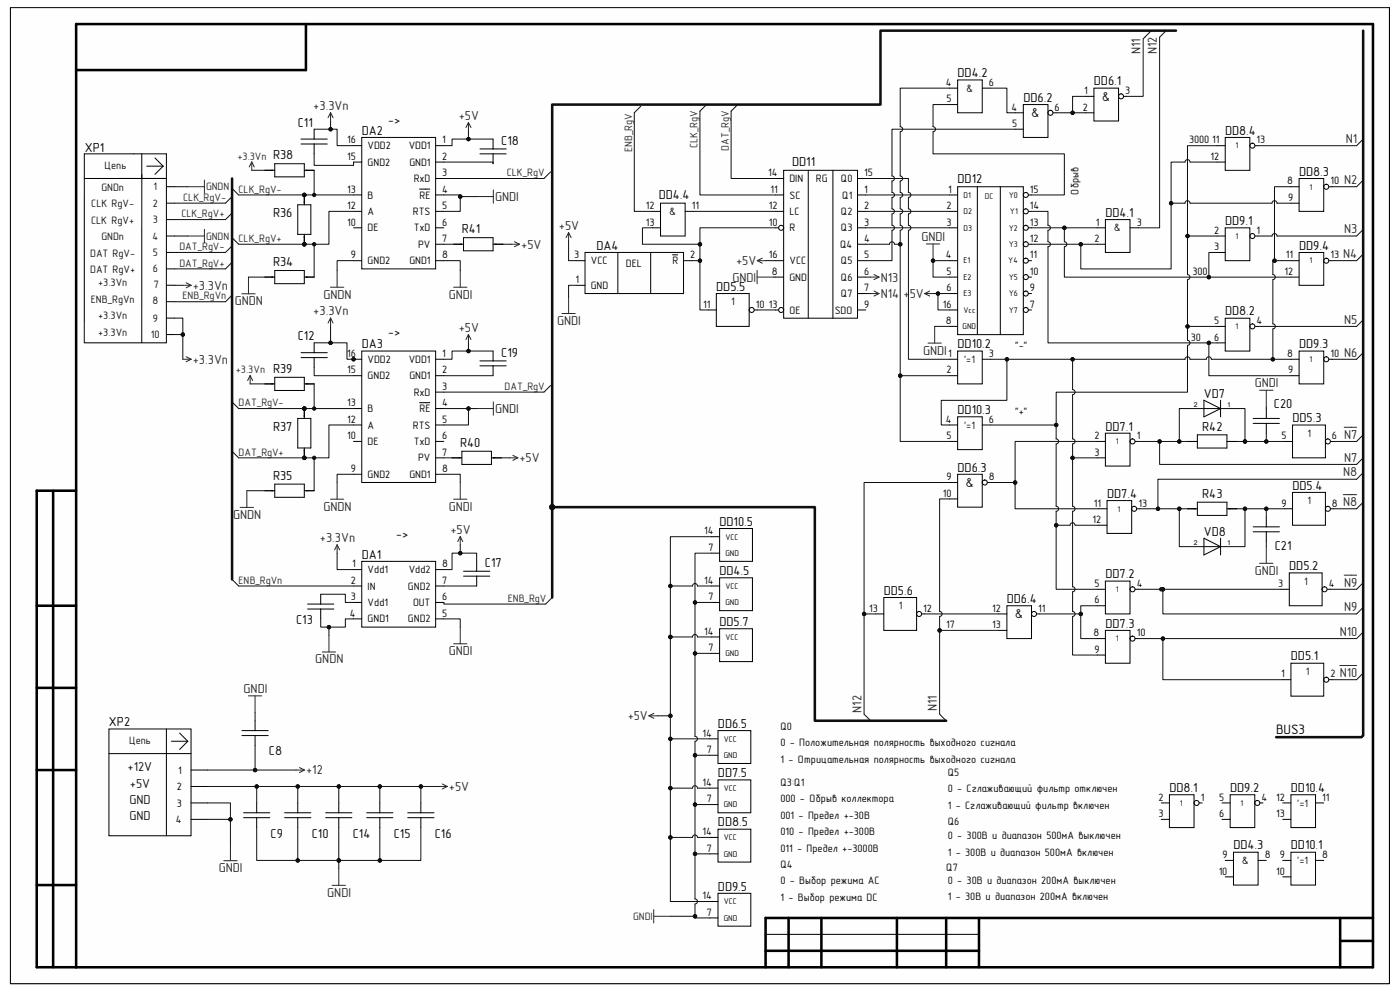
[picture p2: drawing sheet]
<svg xmlns="http://www.w3.org/2000/svg" width="420mm" height="297mm" viewBox="0 0 420 297" stroke-linecap="round" stroke-linejoin="round" font-family="sans-serif">
<defs><g id="words">
<text font-size="4.1" x="382.8" y="220.1">BUS3</text>
<g font-size="3.9" fill="#262626">
<text x="342.1" y="16.2" transform="rotate(-90 342.1 16.2)">N11</text>
<text x="347.1" y="16.2" transform="rotate(-90 347.1 16.2)">N12</text>
<text x="94" y="32.9">+3.3Vn</text>
<text x="137.6" y="35.9">+5V</text>
<text x="403.8" y="42.8">N1</text>
<text x="403.2" y="55.2">N2</text>
<text x="148.5" y="60.2">GNDI</text>
<text x="167.6" y="68.9">+5V</text>
<text x="403.3" y="69.9">N3</text>
<text x="156.3" y="74.5">+5V</text>
<text x="276.4" y="72.3">GNDI</text>
<text x="403" y="77.3">N4</text>
<text x="220.8" y="79.4">+5V</text>
<text x="57.8" y="86.8">+3.3Vn</text>
<text x="97" y="89.5">GNDN</text>
<text x="134.6" y="89.5">GNDI</text>
<text x="219.7" y="84.4">GNDI</text>
<text x="264.2" y="84.4">N13</text>
<text x="264.2" y="89.3">N14</text>
<text x="271.1" y="89.3">+5V</text>
<text x="70.4" y="91.5">GNDN</text>
<text x="94" y="94.5">+3.3Vn</text>
<text x="137.6" y="99.4">+5V</text>
<text x="167.1" y="97.4">GNDI</text>
<text x="403.2" y="97">N5</text>
<text x="276.9" y="106.3">GNDI</text>
<text x="403.2" y="106.8">N6</text>
<text x="57.8" y="109">+3.3Vn</text>
<text x="376.4" y="116.1">GNDI</text>
<text x="148.5" y="123.7">GNDI</text>
<text x="403.2" y="131.5">N7</text>
<text x="155.8" y="138.5">+5V</text>
<text x="403" y="142.8">N8</text>
<text x="403.2" y="138.4">N7</text>
<text x="69.9" y="155.5">GNDN</text>
<text x="97" y="153">GNDN</text>
<text x="134.6" y="153">GNDI</text>
<text x="403" y="151.7">N8</text>
<text x="135.1" y="160">+5V</text>
<text x="96" y="162.5">+3.3Vn</text>
<text x="376.4" y="172.3">GNDI</text>
<text x="403.2" y="175.8">N9</text>
<text x="403.2" y="183.2">N9</text>
<text x="401.9" y="190.6">N10</text>
<text x="134.6" y="196.4">GNDI</text>
<text x="94.6" y="198.8">GNDN</text>
<text x="401.9" y="202.9">N10</text>
<text x="73.1" y="207.7">GNDI</text>
<text x="188.3" y="215.9">+5V</text>
<text x="258.4" y="213.7" transform="rotate(-90 258.4 213.7)">N12</text>
<text x="281.1" y="213.1" transform="rotate(-90 281.1 213.1)">N11</text>
<text x="91.8" y="232.1">+12</text>
<text x="134.7" y="237">+5V</text>
<text x="65.7" y="261.4">GNDI</text>
<text x="98.2" y="268.8">GNDI</text>
</g>
<g font-size="3.9">
<text x="287.3" y="23.2">DD4.2</text>
<text x="328.2" y="25.6">DD6.1</text>
<text x="307" y="30.5">DD6.2</text>
<text x="89.3" y="37.9">C11</text>
<text x="108.5" y="40.4">DA2</text>
<text x="367.5" y="40.4">DD8.4</text>
<text x="25.4" y="45.5">XP1</text>
<text x="81.9" y="47.8">R38</text>
<text x="150.4" y="43.3">C18</text>
<text x="237.7" y="49.9">DD11</text>
<text x="389.7" y="52.7">DD8.3</text>
<text x="197.7" y="59.6">DD4.4</text>
<text x="287.3" y="54.9">DD12</text>
<text x="81.9" y="65">R36</text>
<text x="331.6" y="65">DD4.1</text>
<text x="138.6" y="69.9">R41</text>
<text x="367.5" y="67.5">DD9.1</text>
<text x="178.9" y="74.8">DA4</text>
<text x="389.7" y="74.8">DD9.4</text>
<text x="81.9" y="79.8">R34</text>
<text x="214.9" y="87.2">DD5.5</text>
<text x="367.5" y="94.5">DD8.2</text>
<text x="89.3" y="101.9">C12</text>
<text x="108.5" y="104.4">DA3</text>
<text x="150.4" y="106.8">C19</text>
<text x="287.3" y="104.4">DD10.2</text>
<text x="389.7" y="104.4">DD9.3</text>
<text x="81.9" y="111.8">R39</text>
<text x="361.1" y="119.2">VD7</text>
<text x="287.3" y="124.1">DD10.3</text>
<text x="382.1" y="122.1">C20</text>
<text x="81.9" y="129">R37</text>
<text x="331.6" y="129">DD7.1</text>
<text x="360.7" y="129">R42</text>
<text x="387.7" y="126.6">DD5.3</text>
<text x="138" y="133.9">R40</text>
<text x="81.9" y="143.8">R35</text>
<text x="287.3" y="141.4">DD6.3</text>
<text x="332.1" y="149.2">DD7.4</text>
<text x="360.7" y="149.2">R43</text>
<text x="387.7" y="146.7">DD5.4</text>
<text x="215.9" y="157.6">DD10.5</text>
<text x="361.1" y="160.5">VD8</text>
<text x="108.5" y="167.4">DA1</text>
<text x="382.4" y="165">C21</text>
<text x="145.5" y="169.9">C17</text>
<text x="215.9" y="172.3">DD4.5</text>
<text x="331.6" y="173.4">DD7.2</text>
<text x="386.8" y="170.9">DD5.2</text>
<text x="265.1" y="178.3">DD5.6</text>
<text x="302" y="180.7">DD6.4</text>
<text x="88.8" y="187.1">C13</text>
<text x="215.9" y="187.6">DD5.7</text>
<text x="331.6" y="188.1">DD7.3</text>
<text x="387.3" y="198">DD5.1</text>
<text x="32.7" y="217.7">XP2</text>
<text x="215.4" y="218.1">DD6.5</text>
<text x="80.7" y="226.4">C8</text>
<text x="215.4" y="232.9">DD7.5</text>
<text x="350.8" y="237.4">DD8.1</text>
<text x="369" y="237.4">DD9.2</text>
<text x="387.3" y="237.4">DD10.4</text>
<text x="81.2" y="251">C9</text>
<text x="93.5" y="251">C10</text>
<text x="105.8" y="251">C14</text>
<text x="118.1" y="251">C15</text>
<text x="130.4" y="251">C16</text>
<text x="215.4" y="247.7">DD8.5</text>
<text x="370" y="254.6">DD4.3</text>
<text x="387.3" y="254.6">DD10.1</text>
<text x="215.4" y="266.9">DD9.5</text>
</g>
<g font-size="3.9" fill="#0e0e0e">
<text x="120.1" y="35.4" transform="rotate(-180 120.1 35.4)">&lt;-</text>
<text x="309.3" y="35.1">&amp;</text>
<text x="330.5" y="30.2">&amp;</text>
<text x="120.1" y="99" transform="rotate(-180 120.1 99)">&lt;-</text>
<text x="289.6" y="145.9">&amp;</text>
<text x="122.6" y="159.6" transform="rotate(-180 122.6 159.6)">&lt;-</text>
<text x="304.4" y="185.3">&amp;</text>
<text x="38.3" y="231.1">+12V</text>
<text x="38.9" y="236.1">+5V</text>
<text x="38.8" y="245.9">GND</text>
<text x="38.8" y="241">GND</text>
</g>
<g font-size="3.2">
<text x="283.8" y="25.7">4</text>
<text x="296.7" y="25.7">6</text>
<text x="325.3" y="28.2">1</text>
<text x="337.6" y="28.2">3</text>
<text x="284" y="30.6">5</text>
<text x="303.4" y="33.1">4</text>
<text x="316.4" y="33.1">6</text>
<text x="324.9" y="33.1">2</text>
<text x="303.7" y="38.1">5</text>
<text x="104.1" y="47.9">15</text>
<text x="104.1" y="43">16</text>
<text x="110.3" y="44.7">VDD2</text>
<text x="122.6" y="44.7">VDD1</text>
<text x="132.7" y="43">1</text>
<text x="132.7" y="47.9">2</text>
<text x="356.7" y="43">3000</text>
<text x="363.1" y="47.9">12</text>
<text x="363.6" y="43">11</text>
<text x="376.9" y="43">13</text>
<text x="110.3" y="49.7">GND2</text>
<text x="122.8" y="49.7">GND1</text>
<text x="132.7" y="52.8">3</text>
<text x="230.5" y="52.8">14</text>
<text x="259.2" y="52.8">15</text>
<text x="104.1" y="57.7">13</text>
<text x="110.3" y="59.5">B</text>
<text x="124.1" y="54.6">RxD</text>
<text x="125.9" y="59.5">RE</text>
<text x="132.7" y="57.7">4</text>
<text x="231.1" y="57.7">11</text>
<text x="236.9" y="59.5">SC</text>
<text x="236.9" y="54.6">DIN</text>
<text x="244.8" y="54.6">RG</text>
<text x="252.2" y="54.6">Q0</text>
<text x="252.6" y="59.5">Q1</text>
<text x="259.2" y="57.7">1</text>
<text x="284.4" y="57.7">1</text>
<text x="309" y="57.7">15</text>
<text x="323.6" y="58.4" transform="rotate(-90 323.6 58.4)">Обрыв</text>
<text x="386.2" y="55.3">8</text>
<text x="399.1" y="55.3">10</text>
<text x="104.1" y="62.7">12</text>
<text x="110.3" y="64.4">A</text>
<text x="123.9" y="64.4">RTS</text>
<text x="132.7" y="62.7">5</text>
<text x="193.8" y="62.7">12</text>
<text x="207.5" y="62.7">11</text>
<text x="230.7" y="62.7">12</text>
<text x="236.9" y="64.4">LC</text>
<text x="252.2" y="64.4">Q2</text>
<text x="259.2" y="62.7">2</text>
<text x="284" y="62.7">2</text>
<text x="309" y="62.7">14</text>
<text x="386.4" y="60.2">9</text>
<text x="104.1" y="67.6">10</text>
<text x="110.3" y="69.3">DE</text>
<text x="124.1" y="69.3">TxD</text>
<text x="132.7" y="67.6">6</text>
<text x="193.8" y="67.6">13</text>
<text x="230.7" y="67.6">10</text>
<text x="236.9" y="69.3">R</text>
<text x="252.2" y="69.3">Q3</text>
<text x="259.2" y="67.6">3</text>
<text x="284" y="67.6">3</text>
<text x="309" y="67.6">13</text>
<text x="328.7" y="67.6">1</text>
<text x="341" y="67.6">3</text>
<text x="364.2" y="70.1">2</text>
<text x="376.9" y="70.1">1</text>
<text x="105.2" y="77.5">9</text>
<text x="125.4" y="74.3">PV</text>
<text x="132.7" y="72.5">7</text>
<text x="132.7" y="77.5">8</text>
<text x="172.2" y="77.5">3</text>
<text x="207.1" y="77.5">2</text>
<text x="230.7" y="77.5">16</text>
<text x="252" y="74.3">Q4</text>
<text x="259.2" y="72.5">4</text>
<text x="259.2" y="77.5">5</text>
<text x="283.8" y="77.5">4</text>
<text x="309" y="77.5">11</text>
<text x="309" y="72.5">12</text>
<text x="328.3" y="72.5">2</text>
<text x="364.2" y="75">3</text>
<text x="385.7" y="77.5">11</text>
<text x="399.1" y="77.5">13</text>
<text x="110.3" y="79.2">GND2</text>
<text x="122.8" y="79.2">GND1</text>
<text x="177.2" y="79.2">VCC</text>
<text x="187.8" y="79.9">DEL</text>
<text x="201.8" y="79.2">R</text>
<text x="231.6" y="82.4">8</text>
<text x="236.9" y="79.2">VCC</text>
<text x="252.2" y="79.2">Q5</text>
<text x="259.2" y="82.4">6</text>
<text x="284" y="82.4">5</text>
<text x="309" y="82.4">10</text>
<text x="357.7" y="82.4">300</text>
<text x="385.3" y="82.4">12</text>
<text x="172.6" y="84.8">1</text>
<text x="177.2" y="86.6">GND</text>
<text x="236.9" y="84.1">GND</text>
<text x="252.2" y="84.1">Q6</text>
<text x="252.2" y="89.1">Q7</text>
<text x="259.2" y="87.3">7</text>
<text x="284" y="87.3">6</text>
<text x="309" y="87.3">9</text>
<text x="210.9" y="92.2">11</text>
<text x="226.7" y="92.2">10</text>
<text x="230.7" y="92.2">13</text>
<text x="236.9" y="94">OE</text>
<text x="250.4" y="94">SDO</text>
<text x="259.2" y="92.2">9</text>
<text x="282.9" y="92.2">16</text>
<text x="309" y="92.2">7</text>
<text x="283.8" y="97.2">8</text>
<text x="364.2" y="97.2">5</text>
<text x="376.9" y="97.2">4</text>
<text x="104.1" y="107">16</text>
<text x="132.7" y="107">1</text>
<text x="284.4" y="107">1</text>
<text x="296.7" y="107">3</text>
<text x="304.5" y="104.5">&quot;-&quot;</text>
<text x="357.2" y="102.1">30</text>
<text x="364.2" y="102.1">6</text>
<text x="386.2" y="107">8</text>
<text x="399.1" y="107">10</text>
<text x="104.1" y="111.9">15</text>
<text x="110.3" y="113.7">GND2</text>
<text x="110.3" y="108.8">VDD2</text>
<text x="122.6" y="108.8">VDD1</text>
<text x="122.8" y="113.7">GND1</text>
<text x="132.7" y="111.9">2</text>
<text x="284" y="111.9">2</text>
<text x="386.4" y="111.9">9</text>
<text x="124.1" y="118.6">RxD</text>
<text x="132.7" y="116.8">3</text>
<text x="104.1" y="121.8">13</text>
<text x="110.3" y="123.5">B</text>
<text x="125.9" y="123.5">RE</text>
<text x="132.7" y="121.8">4</text>
<text x="304.5" y="124.2">&quot;+&quot;</text>
<text x="104.1" y="131.6">10</text>
<text x="104.1" y="126.7">12</text>
<text x="110.3" y="128.4">A</text>
<text x="123.9" y="128.4">RTS</text>
<text x="132.7" y="126.7">5</text>
<text x="132.7" y="131.6">6</text>
<text x="283.8" y="126.7">4</text>
<text x="284" y="131.6">5</text>
<text x="296.7" y="126.7">6</text>
<text x="328.3" y="131.6">2</text>
<text x="341" y="131.6">1</text>
<text x="384.4" y="131.6">5</text>
<text x="399.6" y="131.6">6</text>
<text x="110.3" y="133.4">DE</text>
<text x="124.1" y="133.4">TxD</text>
<text x="132.7" y="136.6">7</text>
<text x="328.3" y="136.6">3</text>
<text x="105.2" y="141.5">9</text>
<text x="110.3" y="143.2">GND2</text>
<text x="122.8" y="143.2">GND1</text>
<text x="125.4" y="138.3">PV</text>
<text x="132.7" y="141.5">8</text>
<text x="284" y="143.9">9</text>
<text x="296.7" y="143.9">8</text>
<text x="282.9" y="148.8">10</text>
<text x="328.1" y="151.8">11</text>
<text x="341.5" y="151.8">13</text>
<text x="384.4" y="151.8">9</text>
<text x="399.6" y="151.8">8</text>
<text x="211.2" y="160.2">14</text>
<text x="327.7" y="156.7">12</text>
<text x="212.6" y="165.1">7</text>
<text x="105.7" y="170.1">1</text>
<text x="110.3" y="171.8">Vdd1</text>
<text x="122.6" y="171.8">Vdd2</text>
<text x="132.7" y="170.1">8</text>
<text x="105.2" y="175">2</text>
<text x="105.2" y="179.9">3</text>
<text x="110.3" y="176.7">IN</text>
<text x="122.4" y="176.7">GND2</text>
<text x="132.7" y="175">7</text>
<text x="132.7" y="179.9">6</text>
<text x="211.2" y="175">14</text>
<text x="212.6" y="179.9">7</text>
<text x="328.3" y="175.9">5</text>
<text x="341" y="175.9">4</text>
<text x="383.5" y="175.9">3</text>
<text x="398.6" y="175.9">4</text>
<text x="105" y="184.8">4</text>
<text x="110.3" y="181.7">Vdd1</text>
<text x="123.9" y="181.7">OUT</text>
<text x="132.7" y="184.8">5</text>
<text x="260.7" y="183.3">13</text>
<text x="277" y="183.3">12</text>
<text x="297.6" y="183.3">12</text>
<text x="311.4" y="183.3">11</text>
<text x="328.3" y="180.8">6</text>
<text x="110.3" y="186.6">GND1</text>
<text x="122.4" y="186.6">GND2</text>
<text x="211.2" y="190.2">14</text>
<text x="283.8" y="188.3">17</text>
<text x="297.6" y="188.3">13</text>
<text x="328.1" y="190.7">8</text>
<text x="341" y="190.7">10</text>
<text x="212.6" y="195.2">7</text>
<text x="328.3" y="195.6">9</text>
<text x="384.4" y="203">1</text>
<text x="399.1" y="203">2</text>
<text x="210.8" y="220.8">14</text>
<text x="234.1" y="218.8">Q0</text>
<text x="212.1" y="225.7">7</text>
<text x="234.1" y="223.7">0 - Положительная полярность выходного сигнала</text>
<text x="53.5" y="231.9">1</text>
<text x="234.1" y="228.6">1 - Отрицательная полярность выходного сигнала</text>
<text x="284.3" y="232.6">Q5</text>
<text x="53" y="236.8">2</text>
<text x="210.8" y="235.5">14</text>
<text x="234.1" y="235.5">Q3:Q1</text>
<text x="284.3" y="237.5">0 - Сглаживающий фильтр отключен</text>
<text x="347.5" y="239.9">2</text>
<text x="360.2" y="239.9">1</text>
<text x="365.7" y="239.9">5</text>
<text x="378.4" y="239.9">4</text>
<text x="382.9" y="239.9">12</text>
<text x="396.7" y="239.9">11</text>
<text x="53" y="241.7">3</text>
<text x="212.1" y="240.5">7</text>
<text x="234.1" y="240.5">000 - Обрыв коллектора</text>
<text x="234.1" y="245.4">001 - Предел +-30В</text>
<text x="284.3" y="242.4">1 - Сглаживающий фильтр включен</text>
<text x="347.5" y="244.9">3</text>
<text x="365.7" y="244.9">6</text>
<text x="382.9" y="244.9">13</text>
<text x="52.8" y="246.6">4</text>
<text x="210.8" y="250.3">14</text>
<text x="234.1" y="250.3">010 - Предел +-300В</text>
<text x="284.3" y="247.4">Q6</text>
<text x="284.3" y="251.6">0 - 300В и диапазон 500мА выключен</text>
<text x="212" y="255.2">7</text>
<text x="234.1" y="255.2">011 - Предел +-3000В</text>
<text x="284.3" y="256.5">1 - 300В и диапазон 500мА включен</text>
<text x="366.7" y="257.2">9</text>
<text x="379.4" y="257.2">8</text>
<text x="383.9" y="257.2">9</text>
<text x="396.7" y="257.2">8</text>
<text x="234.1" y="260.1">Q4</text>
<text x="283.8" y="261.2">Q7</text>
<text x="365.6" y="262.1">10</text>
<text x="382.9" y="262.1">10</text>
<text x="210.8" y="269.5">14</text>
<text x="234.1" y="265.1">0 - Выбор режима AC</text>
<text x="284.3" y="264.9">0 - 30В и диапазон 200мА выключен</text>
<text x="284.3" y="269.8">1 - 30В и диапазон 200мА включен</text>
<text x="212.1" y="274.4">7</text>
<text x="234.1" y="270">1 - Выбор режима DC</text>
</g>
<g font-size="3.2" fill="#0e0e0e">
<text x="289.8" y="27.5">&amp;</text>
<text x="31.4" y="50.6">Цепь</text>
<text x="30.4" y="57.2">GNDn</text>
<text x="46" y="57">1</text>
<text x="27.4" y="62.1">CLK RgV-</text>
<text x="45.8" y="62">2</text>
<text x="200.7" y="64.4">&amp;</text>
<text x="27.3" y="67.1">CLK RgV+</text>
<text x="45.7" y="71.8">4</text>
<text x="45.8" y="66.9">3</text>
<text x="334.1" y="69.3">&amp;</text>
<text x="27.1" y="76.9">DAT RgV-</text>
<text x="30.4" y="72">GNDn</text>
<text x="45.8" y="76.8">5</text>
<text x="27.1" y="81.9">DAT RgV+</text>
<text x="45.8" y="81.7">6</text>
<text x="29.5" y="85.8">+3.3Vn</text>
<text x="46.2" y="86.4">7</text>
<text x="27.3" y="90.7">ENB_RgVn</text>
<text x="29.5" y="95.6">+3.3Vn</text>
<text x="45.8" y="91.2">8</text>
<text x="219.4" y="91.5">1</text>
<text x="29.5" y="100.6">+3.3Vn</text>
<text x="45.2" y="101.3">10</text>
<text x="45.9" y="96.4">9</text>
<text x="289.2" y="108.8">'=1</text>
<text x="289.2" y="128.4">'=1</text>
<text x="392.2" y="130.9">1</text>
<text x="392.2" y="151.1">1</text>
<text x="391.2" y="175.2">1</text>
<text x="269.6" y="182.6">1</text>
<text x="391.8" y="202.3">1</text>
<text x="38.7" y="223">Цепь</text>
<text x="389.2" y="241.7">'=1</text>
<text x="372.6" y="259">&amp;</text>
<text x="389.2" y="259">'=1</text>
</g>
<g font-size="3.2" fill="#262626">
<text x="71.2" y="47.9">+3.3Vn</text>
<text x="189.6" y="45.7" transform="rotate(-90 189.6 45.7)">ENB_RgV</text>
<text x="209.3" y="44.4" transform="rotate(-90 209.3 44.4)">CLK_RgV</text>
<text x="218.6" y="45.1" transform="rotate(-90 218.6 45.1)">DAT_RgV</text>
<text x="152" y="52.8">CLK_RgV</text>
<text x="61.8" y="57">GNDN</text>
<text x="71.6" y="57.7">CLK_RgV-</text>
<text x="54.4" y="65.2">CLK_RgV+</text>
<text x="54.9" y="60.2">CLK_RgV-</text>
<text x="61.8" y="71.8">GNDN</text>
<text x="53.8" y="75">DAT_RgV-</text>
<text x="71.6" y="72.5">CLK_RgV+</text>
<text x="53.8" y="79.9">DAT_RgV+</text>
<text x="54.7" y="89.7">ENB_RgVn</text>
<text x="70.8" y="111.9">+3.3Vn</text>
<text x="151.4" y="116.8">DAT_RgV</text>
<text x="71.6" y="121.8">DAT_RgV-</text>
<text x="71.6" y="136.6">DAT_RgV+</text>
<text x="71.6" y="175">ENB_RgVn</text>
<text x="152.3" y="180.4">ENB_RgV</text>
<text x="189.9" y="275.7">GNDI</text>
</g>
<g font-size="2.5" fill="#0e0e0e">
<text x="370.7" y="44.5">1</text>
<text x="295.4" y="59.8">DC</text>
<text x="392.8" y="56.8">1</text>
<text x="370.7" y="71.6">1</text>
<text x="392.8" y="79">1</text>
<text x="370.7" y="98.7">1</text>
<text x="392.8" y="108.5">1</text>
<text x="334.7" y="133.1">1</text>
<text x="335.2" y="153.3">1</text>
<text x="334.7" y="177.5">1</text>
<text x="334.7" y="192.2">1</text>
<text x="353.9" y="241.5">1</text>
<text x="372.2" y="241.5">1</text>
</g>
<g font-size="2.5">
<text x="289.1" y="59.3">D1</text>
<text x="302.6" y="59.3">Y0</text>
<text x="289.1" y="64.2">D2</text>
<text x="303" y="64.2">Y1</text>
<text x="289.1" y="69.1">D3</text>
<text x="302.6" y="69.1">Y2</text>
<text x="302.6" y="74">Y3</text>
<text x="289.1" y="79">E1</text>
<text x="289.1" y="83.9">E2</text>
<text x="302.5" y="79">Y4</text>
<text x="302.6" y="83.9">Y5</text>
<text x="289.1" y="88.8">E3</text>
<text x="302.6" y="88.8">Y6</text>
<text x="289.1" y="93.7">Vcc</text>
<text x="302.6" y="93.7">Y7</text>
<text x="288.8" y="98.7">GND</text>
<text x="217.6" y="161.7">VCC</text>
<text x="217.6" y="166.6">GND</text>
<text x="217.6" y="176.5">VCC</text>
<text x="217.6" y="181.4">GND</text>
<text x="217.6" y="191.7">VCC</text>
<text x="217.6" y="196.7">GND</text>
<text x="217.1" y="222.3">VCC</text>
<text x="217.1" y="227.2">GND</text>
<text x="217.1" y="237.1">VCC</text>
<text x="217.1" y="242">GND</text>
<text x="217.1" y="251.8">VCC</text>
<text x="217.1" y="256.8">GND</text>
<text x="217.1" y="271">VCC</text>
<text x="217.1" y="276">GND</text>
</g>
<g font-size="2">
<text x="358.1" y="122">2</text>
<text x="368.1" y="122">1</text>
<text x="358.1" y="163.4">2</text>
<text x="368.1" y="163.4">1</text>
</g>
<text font-size=".5" x="13" y="290">ALTIUM GOSTBOM2.0 KEV</text>
</g></defs>
<path d="M3.1 2.3h413.7v292.5h-413.7z" fill-rule="evenodd" fill="#fefefe"/>
<path d="M3.1 2.3h413.7v292.5h-413.7z" fill="none" stroke="#000" stroke-width=".3"/>
<path d="M3.1 2.3h413.7v292.5h-413.7z" fill-rule="evenodd" fill="#fefefe"/>
<g fill="none" stroke="#000" stroke-width=".3">
<path d="M3.1 2.3h413.7v292.5h-413.7zM235.1 51h22.1v44.4h-22.1zM242.5 51v44.4M249.9 51v44.4M257.2 58.4h2.5M232.6 68.3h2.5M257.2 63.4h2.5M257.2 68.3h2.5M257.2 73.2h2.5M257.2 78.1h2.5M232.6 83h2.5M257.2 83h2.5"/>
<path d="M257.2 88h2.5M257.2 92.9h2.5M229.7 280h64"/>
</g>
<g fill="none" stroke="#000" stroke-width=".76">
<path d="M91.8 7.2v13.8h-69M15.9 147.1v142.8M22.8 147.1h-11.8v142.8h400.9v-282.7h-389.1v282.7M11 181.5h11.8M11 206.2h11.8M11 230.8h11.8M11 265.3h11.8M236.6 275.1v14.8M246.4 275.1v14.8M269.1 275.1v14.8M283.8 275.1v14.8M293.7 275.1v14.8"/>
<path d="M402 275.1v14.8M411.9 275.1h-182.2v14.8M229.7 285h64M402 282h9.9"/>
</g>
<circle cx="234.3" cy="68.3" r=".75" fill="#fbfbfb"/>
<g fill="none" stroke="#000" stroke-width=".3">
<path d="M232.6 58.4h2.5M232.6 63.4h2.5M232.6 92.9h2.5"/>
<circle cx="234.3" cy="68.3" r=".75"/>
</g>
<circle cx="234.3" cy="92.9" r=".75" fill="#fbfbfb"/>
<g fill="none" stroke="#000" stroke-width=".3">
<path d="M232.6 53.5h2.5M257.2 53.5h2.5M284.8 58.4h2.5M232.6 78.1h2.5M284.8 78.1h2.5M284.8 63.4h2.5M284.8 68.3h2.5M284.8 83h2.5M284.8 88h2.5M307 92.9h2.4"/>
<circle cx="234.3" cy="92.9" r=".75"/>
</g>
<path d="M227.2 78.1l1.5 .8M227.2 78.1h2.5M228.7 77.4l-1.5 .7" fill="none" stroke="#262626" stroke-width=".3"/>
<circle cx="307.7" cy="92.9" r=".75" fill="#fbfbfb"/>
<g fill="none" stroke="#000" stroke-width=".3">
<path d="M307 88h2.4"/>
<circle cx="307.7" cy="92.9" r=".75"/>
</g>
<circle cx="307.7" cy="88" r=".75" fill="#fbfbfb"/>
<g fill="none" stroke="#000" stroke-width=".3">
<path d="M307 83h2.4"/>
<circle cx="307.7" cy="88" r=".75"/>
</g>
<circle cx="307.7" cy="83" r=".75" fill="#fbfbfb"/>
<g fill="none" stroke="#000" stroke-width=".3">
<path d="M307 78.1h2.4"/>
<circle cx="307.7" cy="83" r=".75"/>
</g>
<circle cx="307.7" cy="78.1" r=".75" fill="#fbfbfb"/>
<g fill="none" stroke="#000" stroke-width=".3">
<path d="M307 73.2h2.4"/>
<circle cx="307.7" cy="78.1" r=".75"/>
</g>
<circle cx="307.7" cy="73.2" r=".75" fill="#fbfbfb"/>
<g fill="none" stroke="#000" stroke-width=".3">
<path d="M307 68.3h2.4"/>
<circle cx="307.7" cy="73.2" r=".75"/>
</g>
<circle cx="307.7" cy="68.3" r=".75" fill="#fbfbfb"/>
<g fill="none" stroke="#000" stroke-width=".3">
<path d="M307 63.4h2.4"/>
<circle cx="307.7" cy="68.3" r=".75"/>
</g>
<circle cx="307.7" cy="63.4" r=".75" fill="#fbfbfb"/>
<g fill="none" stroke="#000" stroke-width=".3">
<path d="M307 58.4h2.4"/>
<circle cx="307.7" cy="63.4" r=".75"/>
</g>
<circle cx="307.7" cy="58.4" r=".75" fill="#fbfbfb"/>
<g fill="none" stroke="#000" stroke-width=".3">
<path d="M287.3 56h19.7v44.3h-19.7zM293.2 56v44.3M300.1 56v44.3M284.8 92.9h2.5M284.8 97.8h2.5"/>
<circle cx="307.7" cy="58.4" r=".75"/>
</g>
<path d="M277.9 73.1h4M279.9 73.1v5" fill="none" stroke="#262626" stroke-width=".3"/>
<circle cx="279.9" cy="78.1" r=".5" fill="#0e0e0e"/>
<circle cx="279.9" cy="78.1" r=".5" fill="none" stroke="#0e0e0e" stroke-width=".3"/>
<path d="M277.4 88l1.5 .7M277.4 88h2.5M278.9 87.2l-1.5 .8" fill="none" stroke="#262626" stroke-width=".3"/>
<path d="M284.8 107.7h2.5M284.8 112.6h2.5M287.3 105.2h7.4v9.9h-7.4zM294.7 107.7h2.4M284.8 127.4h2.5M284.8 132.3h2.5M287.3 124.9h7.4v9.9h-7.4zM294.7 127.4h2.4M284.8 144.6h2.5M284.8 149.5h2.5M294.7 144.6h2.4" fill="none" stroke="#000" stroke-width=".3"/>
<circle cx="295.4" cy="144.6" r=".75" fill="#fbfbfb"/>
<g fill="none" stroke="#000" stroke-width=".3">
<path d="M365.1 70.7h2.5M365.1 75.7h2.5M374.9 70.7h2.5M287.3 142.1h7.4v9.9h-7.4z"/>
<circle cx="295.4" cy="144.6" r=".75"/>
</g>
<circle cx="375.7" cy="70.7" r=".75" fill="#fbfbfb"/>
<g fill="none" stroke="#000" stroke-width=".3">
<path d="M387.3 56h2.4M397.1 56h2.5M367.6 68.3h7.3v9.8h-7.3zM387.3 60.9h2.4"/>
<circle cx="375.7" cy="70.7" r=".75"/>
</g>
<circle cx="397.9" cy="56" r=".75" fill="#fbfbfb"/>
<g fill="none" stroke="#000" stroke-width=".3">
<path d="M389.7 53.5h7.4v9.9h-7.4zM387.3 78.1h2.4M397.1 78.1h2.5M387.3 83.1h2.4"/>
<circle cx="397.9" cy="56" r=".75"/>
</g>
<circle cx="397.9" cy="78.1" r=".75" fill="#fbfbfb"/>
<g fill="none" stroke="#000" stroke-width=".3">
<path d="M389.7 75.7h7.4v9.8h-7.4zM365.1 97.8h2.5M374.9 97.8h2.5M365.1 102.8h2.5"/>
<circle cx="397.9" cy="78.1" r=".75"/>
</g>
<circle cx="375.7" cy="97.8" r=".75" fill="#fbfbfb"/>
<g fill="none" stroke="#000" stroke-width=".3">
<path d="M367.6 95.4h7.3v9.8h-7.3zM387.3 107.7h2.4M387.3 112.6h2.4M397.1 107.7h2.5"/>
<circle cx="375.7" cy="97.8" r=".75"/>
</g>
<circle cx="397.9" cy="107.7" r=".75" fill="#fbfbfb"/>
<g fill="none" stroke="#000" stroke-width=".3">
<path d="M284.8 26.4h2.5M284.8 31.3h2.5M287.3 24h7.4v9.8h-7.4zM294.7 26.4h2.4M325.7 28.9h2.5M325.7 33.8h2.5M335.6 28.9h2.4M389.7 105.2h7.4v9.9h-7.4z"/>
<circle cx="397.9" cy="107.7" r=".75"/>
</g>
<circle cx="336.3" cy="28.9" r=".75" fill="#fbfbfb"/>
<g fill="none" stroke="#000" stroke-width=".3">
<path d="M304.5 33.8h2.5M304.5 38.7h2.5M314.4 33.8h2.4M328.2 26.4h7.4v9.9h-7.4z"/>
<circle cx="336.3" cy="28.9" r=".75"/>
</g>
<circle cx="315.1" cy="33.8" r=".75" fill="#fbfbfb"/>
<g fill="none" stroke="#000" stroke-width=".3">
<path d="M307 31.3h7.4v9.9h-7.4zM299.6 184h2.5M299.6 188.9h2.5M309.4 184h2.5"/>
<circle cx="315.1" cy="33.8" r=".75"/>
</g>
<circle cx="310.2" cy="184" r=".75" fill="#fbfbfb"/>
<g fill="none" stroke="#000" stroke-width=".3">
<path d="M329.2 176.6h2.4M339 176.6h2.5M302.1 181.5h7.3v9.9h-7.3zM329.2 181.5h2.4"/>
<circle cx="310.2" cy="184" r=".75"/>
</g>
<circle cx="339.7" cy="176.6" r=".75" fill="#fbfbfb"/>
<g fill="none" stroke="#000" stroke-width=".3">
<path d="M331.6 174.2h7.4v9.8h-7.4zM329.2 191.4h2.4M329.2 196.3h2.4M339 191.4h2.5"/>
<circle cx="339.7" cy="176.6" r=".75"/>
</g>
<circle cx="339.7" cy="191.4" r=".75" fill="#fbfbfb"/>
<g fill="none" stroke="#000" stroke-width=".3">
<path d="M275 184h2.4M331.6 188.9h7.4v9.9h-7.4z"/>
<circle cx="339.7" cy="191.4" r=".75"/>
</g>
<circle cx="275.7" cy="184" r=".75" fill="#fbfbfb"/>
<g fill="none" stroke="#000" stroke-width=".3">
<path d="M329.2 132.3h2.4M329.2 137.2h2.4M339 132.3h2.5M265.1 179.1h9.9v9.8h-9.9zM262.7 184h2.4"/>
<circle cx="275.7" cy="184" r=".75"/>
</g>
<circle cx="339.7" cy="132.3" r=".75" fill="#fbfbfb"/>
<g fill="none" stroke="#000" stroke-width=".3">
<path d="M331.6 129.8h7.4v9.9h-7.4zM329.6 152.5h2.5M329.6 157.4h2.5M339.5 152.5h2.4"/>
<circle cx="339.7" cy="132.3" r=".75"/>
</g>
<circle cx="340.2" cy="152.5" r=".75" fill="#fbfbfb"/>
<g fill="none" stroke="#000" stroke-width=".3">
<path d="M361.2 120l5 2.4-5 2.5zM366.2 120v4.9M361.2 122.4h4.9M397.6 132.3h2.5M332.1 150h7.4v9.9h-7.4zM361.2 161.3l5 2.5-5 2.5zM361.2 163.8h4.9M366.2 161.3v5"/>
<circle cx="340.2" cy="152.5" r=".75"/>
</g>
<circle cx="398.4" cy="132.3" r=".75" fill="#fbfbfb"/>
<g fill="none" stroke="#000" stroke-width=".3">
<path d="M385.3 132.3h2.5M387.8 127.4h9.8v9.8h-9.8zM397.6 152.5h2.5"/>
<circle cx="398.4" cy="132.3" r=".75"/>
</g>
<circle cx="398.4" cy="152.5" r=".75" fill="#fbfbfb"/>
<g fill="none" stroke="#000" stroke-width=".3">
<path d="M224.7 92.9h2.5M385.3 152.5h2.5M387.8 147.6h9.8v9.8h-9.8z"/>
<circle cx="398.4" cy="152.5" r=".75"/>
</g>
<circle cx="225.5" cy="92.9" r=".75" fill="#fbfbfb"/>
<g fill="none" stroke="#000" stroke-width=".3">
<path d="M94.2 38.7v3M90.3 41.7h7.9M90.3 43.2h7.9M94.2 43.2v2.9M106.1 43.7h2.4M106.1 48.6h2.4M106.1 58.4h2.4M108.5 41.2h22.2v39.4h-22.2zM125.9 56.7h3M130.7 43.7h2.4M130.7 48.6h2.4M130.7 53.5h2.4"/>
<path d="M130.7 58.4h2.4M106.1 63.4h2.4M106.1 68.3h2.4M106.1 78.1h2.4M130.7 63.4h2.4M130.7 68.3h2.4M130.7 73.2h2.4M130.7 78.1h2.4M136.1 73.2h3M139.1 71.2h8.8v4h-8.8zM147.9 73.2h3M212.4 92.9h2.5"/>
<path d="M214.9 88h9.8v9.8h-9.8z"/>
<circle cx="225.5" cy="92.9" r=".75"/>
</g>
<path d="M99.2 33.8l-.8 1.5M99.2 33.8l.7 1.5M99.2 33.8v2.5M153.3 73.2h2.5M154.3 72.4l1.5 .8M155.8 73.2l-1.5 .8M99.1 86.1h4M101.1 81.1v5M136.1 86.1h4M138.1 81.1v5" fill="none" stroke="#262626" stroke-width=".3"/>
<circle cx="91.3" cy="73.2" r=".5" fill="#0e0e0e"/>
<circle cx="91.3" cy="73.2" r=".5" fill="none" stroke="#0e0e0e" stroke-width=".3"/>
<circle cx="91.3" cy="58.4" r=".5" fill="#0e0e0e"/>
<circle cx="91.3" cy="58.4" r=".5" fill="none" stroke="#0e0e0e" stroke-width=".3"/>
<path d="M91.3 58.4v3M89.3 61.4h4v8.8h-4zM91.3 70.2v3" fill="none" stroke="#000" stroke-width=".3"/>
<circle cx="91.3" cy="73.2" r=".5" fill="#0e0e0e"/>
<circle cx="91.3" cy="73.2" r=".5" fill="none" stroke="#0e0e0e" stroke-width=".3"/>
<path d="M91.3 58.4v2.5" fill="none" stroke="#000" stroke-width=".3"/>
<circle cx="91.3" cy="58.4" r=".5" fill="#0e0e0e"/>
<g fill="none" stroke="#0e0e0e" stroke-width=".3">
<path d="M69.6 56.5l2 1.9M165.2 51.5l-2 2M69.6 71.2l2 2"/>
<circle cx="91.3" cy="58.4" r=".5"/>
</g>
<path d="M140.5 36.7l-.7 1.5M140.5 36.7l.8 1.5M140.5 36.7v2.5M143 58.9h5M148 56.9v4" fill="none" stroke="#262626" stroke-width=".3"/>
<path d="M144 44.6h7.9M144 46.1h7.9M147.9 41.7v2.9M147.9 46.1v3" fill="none" stroke="#000" stroke-width=".3"/>
<circle cx="106.1" cy="107.7" r=".5" fill="#0e0e0e"/>
<circle cx="106.1" cy="107.7" r=".5" fill="none" stroke="#0e0e0e" stroke-width=".3"/>
<g fill="none" stroke="#000" stroke-width=".3">
<path d="M106.1 107.7h2.4M106.1 112.6h2.4M130.7 107.7h2.4M130.7 112.6h2.4M130.7 117.5h2.4M106.1 122.4h2.4M106.1 127.4h2.4M106.1 132.3h2.4M125.9 120.7h3M130.7 122.4h2.4M130.7 127.4h2.4M130.7 132.3h2.4"/>
<path d="M130.7 137.2h2.4M106.1 142.1h2.4M130.7 142.1h2.4"/>
</g>
<circle cx="106.1" cy="107.7" r=".5" fill="#0e0e0e"/>
<circle cx="106.1" cy="107.7" r=".5" fill="none" stroke="#0e0e0e" stroke-width=".3"/>
<path d="M90.3 105.7h7.9M90.3 107.2h7.9M94.2 102.7v3M94.2 107.2v2.9M108.5 105.2h22.2v39.4h-22.2zM135.6 137.2h3M138.6 135.2h8.8v4h-8.8zM147.4 137.2h3" fill="none" stroke="#000" stroke-width=".3"/>
<path d="M152.8 137.2h2.5M153.8 136.5l1.5 .7M155.3 137.2l-1.5 .8M99.1 149.6h4M101.1 144.6v5M136.1 149.6h4M138.1 144.6v5" fill="none" stroke="#262626" stroke-width=".3"/>
<circle cx="91.3" cy="137.2" r=".5" fill="#0e0e0e"/>
<circle cx="91.3" cy="137.2" r=".5" fill="none" stroke="#0e0e0e" stroke-width=".3"/>
<circle cx="91.3" cy="122.4" r=".5" fill="#0e0e0e"/>
<circle cx="91.3" cy="122.4" r=".5" fill="none" stroke="#0e0e0e" stroke-width=".3"/>
<path d="M89.3 125.4h4v8.9h-4zM91.3 122.4v3M91.3 134.3v2.9" fill="none" stroke="#000" stroke-width=".3"/>
<circle cx="91.3" cy="137.2" r=".5" fill="#0e0e0e"/>
<circle cx="91.3" cy="137.2" r=".5" fill="none" stroke="#0e0e0e" stroke-width=".3"/>
<path d="M91.3 122.4v2.5" fill="none" stroke="#000" stroke-width=".3"/>
<circle cx="91.3" cy="122.4" r=".5" fill="#0e0e0e"/>
<g fill="none" stroke="#0e0e0e" stroke-width=".3">
<path d="M345.4 9.2l-2 2M349.8 9.2l-1.9 2M211.9 31.3l-1.9 2M221.3 31.3l-2 2M69.6 58.9l-2 2M408.9 54l-1.9 2M408.9 41.7l-1.9 2M69.6 63.8l-2 2M69.6 73.7l-2 2M69.6 78.6l-2 2M408.9 76.2l-1.9 1.9M408.9 68.8l-1.9 1.9"/>
<path d="M69.6 88.5l-2 1.9M408.9 95.9l-1.9 1.9M165.2 115.6l-2 1.9M408.9 105.7l-1.9 2M69.6 120.5l2 1.9M69.6 135.2l2 2M408.9 130.3l-1.9 2M408.9 137.2l-1.9 2M408.9 141.7l-1.9 1.9M408.9 150.5l-1.9 2M69.6 173.7l2 1.9M165.7 179.1l-2 1.9"/>
<path d="M408.9 174.6l-1.9 2M408.9 182l-1.9 2M408.9 189.4l-1.9 2M259.2 214l2 2M281.9 214l1.9 2M408.9 201.7l-1.9 2"/>
<circle cx="91.3" cy="122.4" r=".5"/>
</g>
<g fill="none" stroke="#000" stroke-width=".3">
<path d="M42.5 46.1v56.6M44 49.8h4.9M46.5 47.3l2.4 2.5M48.9 49.8l-2.4 2.5M49.9 56h2.5M49.9 53.5h-24.6M49.9 60.9h2.5M49.9 75.7h2.5M49.9 65.8h2.5M49.9 70.7h2.5M49.9 85.5h2.5M49.9 90.4h2.5"/>
<path d="M49.9 95.3h2.5M49.9 80.6h2.5M49.9 102.7v-56.6h-24.6v56.6h24.6M49.9 100.3h2.5M144 108.2h7.9M144 109.6h7.9M147.9 105.2v3M147.9 109.6v3M356.2 132.3h3M359.2 130.3h8.9v4h-8.9zM368.1 132.3h2.9M375.9 125.4h7.9"/>
<path d="M375.9 126.9h7.9M379.9 122.4v3M379.9 126.9v2.9M215.9 158.4h9.8v9.8h-9.8zM356.2 152.5h3M359.2 150.5h8.9v4h-8.9zM368.1 152.5h2.9M375.9 157.9h7.9M375.9 159.4h7.9M379.9 155v2.9M379.9 159.4v2.9M96.2 178.1v2.9"/>
<path d="M106.1 170.7h2.4M106.1 175.6h2.4M108.5 168.2h22.2v19.7h-22.2zM130.7 170.7h2.4M130.7 175.6h2.4M139.1 172.7h7.8M139.1 171.2h7.8M143 168.2v3M143 172.7v2.9M213.4 175.6h2.5M213.4 160.9h2.5M213.4 165.8h2.5"/>
<path d="M215.9 173.2h9.8v9.8h-9.8zM92.3 181h7.9M92.3 182.5h7.9M96.2 182.5v3M106.1 180.6h2.4M106.1 185.5h2.4M130.7 180.6h2.4M130.7 185.5h2.4M213.4 180.6h2.5M213.4 190.9h2.5M213.4 195.8h2.5M215.9 188.4h9.8v9.9h-9.8z"/>
<path d="M32.7 218.5h24.6v32h-24.6zM49.9 218.5v32M53.9 219.7l2.4 2.5M72.6 219h7.9M76.5 216v3M215.4 219h9.8v9.8h-9.8zM51.4 222.2h4.9M56.3 222.2l-2.4 2.4M57.3 235.7h4.9M57.3 230.8h4.9M57.3 225.9h-24.6M72.6 220.5h7.9"/>
<path d="M76.5 220.5v2.9M212.9 236.2h2.5M212.9 221.4h2.5M212.9 226.4h2.5M215.4 233.7h9.8v9.9h-9.8zM57.3 240.6h4.9M57.3 245.6h4.9M73.1 243.6h7.8M73.1 245.1h7.8M77 240.6v3M77 245.1v2.9M85.4 243.6h7.9"/>
<path d="M85.4 245.1h7.9M89.3 240.6v3M89.3 245.1v2.9M97.7 243.6h7.9M97.7 245.1h7.9M101.6 240.6v3M101.6 245.1v2.9M110 243.6h7.9M110 245.1h7.9M113.9 240.6v3M113.9 245.1v2.9M122.3 243.6h7.9"/>
<path d="M122.3 245.1h7.9M126.2 240.6v3M126.2 245.1v2.9M212.9 241.1h2.5M212.9 251h2.5M212.9 255.9h2.5M215.4 248.5h9.8v9.9h-9.8zM212.9 270.2h2.5M212.9 275.1h2.5M215.4 267.7h9.8v9.9h-9.8z"/>
</g>
<g fill="none" stroke="#262626" stroke-width=".3">
<path d="M56.3 56h5M61.3 54v4M56.3 70.7h5M61.3 68.7v4M54.8 85.5h2.5M55.8 84.8l1.5 .7M57.3 85.5l-1.5 .8M99.2 95.3l-.8 1.5M99.2 95.3l.7 1.5M99.2 95.3v2.5M261.2 83h2.5M261.2 88h2.5"/>
<path d="M262.2 82.3l1.5 .7M262.2 87.2l1.5 .8M263.7 83l-1.5 .8M263.7 88l-1.5 .7M280.4 97.8v5M54.8 107.7h2.5M55.8 106.9l1.5 .8M57.3 107.7l-1.5 .7M140.5 100.2l-.7 1.5M140.5 100.2l.8 1.5M140.5 100.2v2.5M278.4 102.8h4"/>
<path d="M377.9 117h4M379.9 117v5M143 122.4h5M148 120.4v4M403.2 128.1h3.8M403 148.3h4M101.1 163.3l-.7 1.5M101.1 163.3l.8 1.5M101.1 163.3v2.5M138.1 160.8v2.5M138.1 160.8l-.8 1.5M138.1 160.8l.7 1.5"/>
<path d="M377.9 168.8h4M379.9 163.8v5M403.2 172.4h3.8M96.7 195.4h4M98.7 190.4v5M136.1 192.9h4M138.1 187.9v5M401.9 199.5h5.1M74.5 208.6h4M76.5 208.6v5M194.7 214.5l1.5 .8M194.7 214.5h2.5"/>
<path d="M196.2 213.8l-1.5 .7M88.8 230.8h2.5M89.8 230l1.5 .8M91.3 230.8l-1.5 .7M131.7 235.7h2.5M132.7 235l1.5 .7M134.2 235.7l-1.5 .8M67.1 258h4M69.1 253v5M99.6 265.3h4M101.6 260.3v5M196.1 272.6v4"/>
<path d="M196.1 274.6h5"/>
</g>
<path d="M284.3 248.8h53.3v4.2h-53.3z" fill-rule="evenodd" fill="#fefefe"/>
<path d="M284.3 248.8h53.3v4.2h-53.3z" fill="none" stroke="#fefefe" stroke-width=".3"/>
<path d="M284.3 253.7h53.3v4.2h-53.3z" fill-rule="evenodd" fill="#fefefe"/>
<path d="M284.3 253.7h53.3v4.2h-53.3z" fill="none" stroke="#fefefe" stroke-width=".3"/>
<path d="M284.3 262h53.3v4.2h-53.3z" fill-rule="evenodd" fill="#fefefe"/>
<path d="M284.3 262h53.3v4.2h-53.3z" fill="none" stroke="#fefefe" stroke-width=".3"/>
<path d="M284.3 267h53.3v4.2h-53.3z" fill-rule="evenodd" fill="#fefefe"/>
<path d="M284.3 267h53.3v4.2h-53.3z" fill="none" stroke="#fefefe" stroke-width=".3"/>
<path d="M192.2 31.8l-1.9 2" fill="none" stroke="#0e0e0e" stroke-width=".3"/>
<g fill="none" stroke="#000" stroke-width=".3">
<path d="M173 78.1h2.5M175.5 75.7h29.6v12.3h-29.6zM185.3 75.7v12.3M195.2 75.7v12.3M195.7 63.4h2.5M195.7 68.3h2.5M198.2 60.9h7.3v9.8h-7.3zM201.8 76.4h1.5M205.1 78.1h2.4M205.5 63.4h2.5M173 85.5h2.5M387.3 238.2h7.4v9.8h-7.4z"/>
<path d="M348.4 240.6h2.4M348.4 245.6h2.4M358.2 240.6h2.5M367.6 257.9h2.4M370 255.4h7.4v9.9h-7.4zM377.4 257.9h2.5M384.8 257.9h2.5M384.8 240.6h2.5M384.8 245.6h2.5M387.3 255.4h7.4v9.9h-7.4zM394.7 257.9h2.4M394.7 240.6h2.4"/>
<path d="M367.6 262.8h2.4M384.8 262.8h2.5"/>
</g>
<path d="M170.6 69.7l-.8 1.5M170.6 69.7l.7 1.5M170.6 69.7v2.5M168.6 94h4M170.6 89v5M227.1 81v4M227.1 83h5" fill="none" stroke="#262626" stroke-width=".3"/>
<circle cx="359" cy="240.6" r=".75" fill="#fbfbfb"/>
<g fill="none" stroke="#000" stroke-width=".3">
<path d="M365.1 43.7h2.5M365.1 48.6h2.5M374.9 43.7h2.5M329.2 68.3h2.4M329.2 73.2h2.4M331.6 65.8h7.4v9.9h-7.4zM339 68.3h2.5M350.8 238.2h7.4v9.8h-7.4z"/>
<circle cx="359" cy="240.7" r=".75"/>
</g>
<circle cx="375.7" cy="43.7" r=".75" fill="#fbfbfb"/>
<g fill="none" stroke="#000" stroke-width=".3">
<path d="M367.6 41.2h7.3v9.9h-7.3zM366.6 240.6h2.4M366.6 245.6h2.4M376.4 240.6h2.5"/>
<circle cx="375.7" cy="43.7" r=".75"/>
</g>
<circle cx="377.2" cy="240.6" r=".75" fill="#fbfbfb"/>
<g fill="none" stroke="#000" stroke-width=".3">
<path d="M397.1 203.7h2.5M369 238.2h7.4v9.8h-7.4z"/>
<circle cx="377.2" cy="240.7" r=".75"/>
</g>
<circle cx="397.9" cy="203.7" r=".75" fill="#fbfbfb"/>
<g fill="none" stroke="#000" stroke-width=".3">
<path d="M396.6 176.6h2.5M387.3 198.8h9.8v9.8h-9.8zM384.8 203.7h2.5"/>
<circle cx="397.9" cy="203.7" r=".75"/>
</g>
<circle cx="397.4" cy="176.6" r=".75" fill="#fbfbfb"/>
<g fill="none" stroke="#000" stroke-width=".3">
<path d="M79.5 51h2.9M82.4 49.1h8.9v3.9h-8.9zM91.3 51h2.9M79.5 83h2.9M82.4 81.1h8.9v3.9h-8.9zM91.3 83h2.9M79.5 115.1h2.9M82.4 113.1h8.9v3.9h-8.9zM91.3 115.1h2.9M79.5 147.1h2.9M82.4 145.1h8.9v3.9h-8.9zM91.3 147.1h2.9"/>
<path d="M384.3 176.6h2.5M386.8 171.7h9.8v9.8h-9.8z"/>
<circle cx="397.4" cy="176.6" r=".75"/>
</g>
<path d="M75.5 48.5l-.7 1.5M75.5 48.5l.8 1.5M75.5 48.5v2.5M72.5 88.1h4M74.5 83v5.1M75 112.6l-.7 1.5M75 112.6l.8 1.5M75 112.6v2.5M72 152.1h4.1M74.1 147.1v5" fill="none" stroke="#262626" stroke-width=".3"/>
<path d="M229.7 78.1h2.9M284.8 78.1h-4.9v4.9h4.9M232.1 83h.5" fill="none" stroke="#0e0e0e" stroke-width=".3"/>
<circle cx="279.9" cy="78.1" r=".5" fill="#0e0e0e"/>
<g fill="none" stroke="#0e0e0e" stroke-width=".3">
<path d="M279.9 88h4.9"/>
<circle cx="279.9" cy="78.1" r=".5"/>
</g>
<circle cx="281.4" cy="88" r=".5" fill="#0e0e0e"/>
<g fill="none" stroke="#0e0e0e" stroke-width=".3">
<path d="M309.4 68.3h19.8"/>
<circle cx="281.4" cy="88" r=".5"/>
</g>
<circle cx="319.3" cy="68.3" r=".5" fill="#0e0e0e"/>
<g fill="none" stroke="#0e0e0e" stroke-width=".3">
<path d="M309.4 73.2h19.8"/>
<circle cx="319.3" cy="68.3" r=".5"/>
</g>
<circle cx="324.2" cy="73.2" r=".5" fill="#0e0e0e"/>
<g fill="none" stroke="#0e0e0e" stroke-width=".3">
<path d="M297.1 107.7h5v12.3h-19.7v7.4h2.4"/>
<circle cx="324.2" cy="73.2" r=".5"/>
</g>
<circle cx="302.1" cy="107.7" r=".5" fill="#0e0e0e"/>
<g fill="none" stroke="#0e0e0e" stroke-width=".3">
<path d="M259.7 58.4h25.1M259.7 53.5h12.8v4.2a.75 .75 0 0 1 .8 .7 .75 .75 0 0 1-.8 .8v3.4a.75 .75 0 0 1 .8 .8 .75 .75 0 0 1-.8 .7v3.4a.75 .75 0 0 1 .8 .8 .75 .75 0 0 1-.8 .7v38.7h12.3M259.7 68.3h25.1M259.7 63.4h25.1M270.1 112.6v19.7h14.7"/>
<circle cx="302.1" cy="107.7" r=".5"/>
</g>
<circle cx="270.1" cy="112.6" r=".5" fill="#0e0e0e"/>
<g fill="none" stroke="#0e0e0e" stroke-width=".3">
<path d="M365.1 43.7h-8.9v27"/>
<circle cx="270.1" cy="112.6" r=".5"/>
</g>
<circle cx="356.3" cy="70.7" r=".5" fill="#0e0e0e"/>
<g fill="none" stroke="#0e0e0e" stroke-width=".3">
<path d="M309.4 63.4h5v4.1a.75 .75 0 0 1 .7 .8 .75 .75 0 0 1-.7 .7v3.5a.75 .75 0 0 1 .7 .7 .75 .75 0 0 1-.7 .8v28.8h50.7"/>
<circle cx="356.3" cy="70.7" r=".5"/>
</g>
<circle cx="362.6" cy="102.8" r=".5" fill="#0e0e0e"/>
<g fill="none" stroke="#0e0e0e" stroke-width=".3">
<path d="M319.3 68.3v4.2a.75 .75 0 0 1 .7 .7 .75 .75 0 0 1-.7 .8v9.1h43.3v-7.4h2.5"/>
<circle cx="362.6" cy="102.8" r=".5"/>
</g>
<circle cx="319.3" cy="68.3" r=".5" fill="#0e0e0e"/>
<circle cx="319.3" cy="68.3" r=".5" fill="none" stroke="#0e0e0e" stroke-width=".3"/>
<circle cx="362.6" cy="83.1" r=".5" fill="#0e0e0e"/>
<g fill="none" stroke="#0e0e0e" stroke-width=".3">
<path d="M365.1 48.6h-8.1a.75 .75 0 0 0-.8-.8 .75 .75 0 0 0-.7 .8h-4.2v32h-27.1v-7.4"/>
<circle cx="362.6" cy="83.1" r=".5"/>
</g>
<circle cx="324.2" cy="73.2" r=".5" fill="#0e0e0e"/>
<circle cx="324.2" cy="73.2" r=".5" fill="none" stroke="#0e0e0e" stroke-width=".3"/>
<circle cx="351.3" cy="60.9" r=".5" fill="#0e0e0e"/>
<g fill="none" stroke="#0e0e0e" stroke-width=".3">
<path d="M284.8 31.3h-4.9v6.7a.75 .75 0 0 1 .7 .7 .75 .75 0 0 1-.7 .8v6.6h39.4v12.3h-9.9M297.1 26.4h5v7.4h2.4M304.5 38.7h-36.9v14a.75 .75 0 0 1 .7 .8 .75 .75 0 0 1-.7 .8v3.4a.75 .75 0 0 1 .7 .7 .75 .75 0 0 1-.7 .8v3.4a.75 .75 0 0 1 .7 .8 .75 .75 0 0 1-.7 .7v3.4a.75 .75 0 0 1 .7 .8 .75 .75 0 0 1-.7 .7v9.1h-7.9M316.8 33.8h8.9"/>
<circle cx="351.3" cy="60.9" r=".5"/>
</g>
<circle cx="321.8" cy="33.8" r=".5" fill="#0e0e0e"/>
<g fill="none" stroke="#0e0e0e" stroke-width=".3">
<path d="M325.7 28.9h-3.9v4.9"/>
<circle cx="321.8" cy="33.8" r=".5"/>
</g>
<circle cx="321.8" cy="33.8" r=".5" fill="#0e0e0e"/>
<g fill="none" stroke="#0e0e0e" stroke-width=".3">
<path d="M362.6 83.1h24.7"/>
<circle cx="321.8" cy="33.8" r=".5"/>
</g>
<circle cx="362.6" cy="83.1" r=".5" fill="#0e0e0e"/>
<g fill="none" stroke="#0e0e0e" stroke-width=".3">
<path d="M365.1 97.8h-8.9v4.2a.75 .75 0 0 1 .8 .8 .75 .75 0 0 1-.8 .7v14h-39.4v9.9h-19.7"/>
<circle cx="362.6" cy="83.1" r=".5"/>
</g>
<circle cx="356.3" cy="97.8" r=".5" fill="#0e0e0e"/>
<circle cx="356.3" cy="97.8" r=".5" fill="none" stroke="#0e0e0e" stroke-width=".3"/>
<circle cx="316.8" cy="127.4" r=".5" fill="#0e0e0e"/>
<g fill="none" stroke="#0e0e0e" stroke-width=".3">
<path d="M365.1 70.7h-8.9v11.6a.75 .75 0 0 1 .8 .7 .75 .75 0 0 1-.8 .8v14"/>
<circle cx="316.8" cy="127.4" r=".5"/>
</g>
<circle cx="356.3" cy="70.7" r=".5" fill="#0e0e0e"/>
<circle cx="356.3" cy="70.7" r=".5" fill="none" stroke="#0e0e0e" stroke-width=".3"/>
<circle cx="356.3" cy="97.8" r=".5" fill="#0e0e0e"/>
<g fill="none" stroke="#0e0e0e" stroke-width=".3">
<path d="M348.8 191.4v12.3h36"/>
<circle cx="356.3" cy="97.8" r=".5"/>
</g>
<circle cx="348.9" cy="191.4" r=".5" fill="#0e0e0e"/>
<g fill="none" stroke="#0e0e0e" stroke-width=".3">
<path d="M387.3 56h-5v22.1h5"/>
<circle cx="348.9" cy="191.4" r=".5"/>
</g>
<circle cx="382.4" cy="78.1" r=".5" fill="#0e0e0e"/>
<g fill="none" stroke="#0e0e0e" stroke-width=".3">
<path d="M362.6 102.8v9.8h24.7"/>
<circle cx="382.4" cy="78.1" r=".5"/>
</g>
<circle cx="362.6" cy="102.8" r=".5" fill="#0e0e0e"/>
<g fill="none" stroke="#0e0e0e" stroke-width=".3">
<path d="M324.2 184v7.4h5"/>
<circle cx="362.6" cy="102.8" r=".5"/>
</g>
<circle cx="324.2" cy="184" r=".5" fill="#0e0e0e"/>
<g fill="none" stroke="#0e0e0e" stroke-width=".3">
<path d="M366.1 122.4h7.4v9.9M277.4 184h22.2"/>
<circle cx="324.2" cy="184" r=".5"/>
</g>
<circle cx="373.5" cy="132.3" r=".5" fill="#0e0e0e"/>
<g fill="none" stroke="#0e0e0e" stroke-width=".3">
<path d="M329.2 181.5h-5v2.5h-12.3"/>
<circle cx="373.5" cy="132.3" r=".5"/>
</g>
<circle cx="324.2" cy="184" r=".5" fill="#0e0e0e"/>
<g fill="none" stroke="#0e0e0e" stroke-width=".3">
<path d="M353.8 132.3h2.4"/>
<circle cx="324.2" cy="184" r=".5"/>
</g>
<circle cx="353.8" cy="132.3" r=".5" fill="#0e0e0e"/>
<g fill="none" stroke="#0e0e0e" stroke-width=".3">
<path d="M361.2 122.4h-7.4v9.9h-12.3"/>
<circle cx="353.8" cy="132.3" r=".5"/>
</g>
<circle cx="353.8" cy="132.3" r=".5" fill="#0e0e0e"/>
<circle cx="353.8" cy="132.3" r=".5" fill="none" stroke="#0e0e0e" stroke-width=".3"/>
<circle cx="347.9" cy="132.3" r=".5" fill="#0e0e0e"/>
<g fill="none" stroke="#0e0e0e" stroke-width=".3">
<path d="M371 132.3h2.5"/>
<circle cx="347.9" cy="132.3" r=".5"/>
</g>
<circle cx="373.5" cy="132.3" r=".5" fill="#0e0e0e"/>
<g fill="none" stroke="#0e0e0e" stroke-width=".3">
<path d="M297.1 144.6h7.4v7.9h25.1"/>
<circle cx="373.5" cy="132.3" r=".5"/>
</g>
<circle cx="304.5" cy="144.6" r=".5" fill="#0e0e0e"/>
<g fill="none" stroke="#0e0e0e" stroke-width=".3">
<path d="M329.2 132.3h-24.7v12.3"/>
<circle cx="304.5" cy="144.6" r=".5"/>
</g>
<circle cx="304.5" cy="144.6" r=".5" fill="#0e0e0e"/>
<g fill="none" stroke="#0e0e0e" stroke-width=".3">
<path d="M316.8 157.4v19.2h12.4"/>
<circle cx="304.5" cy="144.6" r=".5"/>
</g>
<circle cx="316.8" cy="157.4" r=".5" fill="#0e0e0e"/>
<g fill="none" stroke="#0e0e0e" stroke-width=".3">
<path d="M321.8 137.2v14.5a.75 .75 0 0 1 .7 .8 .75 .75 0 0 1-.7 .7v22.7a.75 .75 0 0 1 .7 .7 .75 .75 0 0 1-.7 .8v5.9M321.8 183.3a.75 .75 0 0 1 .7 .7 .75 .75 0 0 1-.7 .8v11.5h7.4"/>
<circle cx="316.8" cy="157.4" r=".5"/>
</g>
<circle cx="321.8" cy="137.2" r=".5" fill="#0e0e0e"/>
<g fill="none" stroke="#0e0e0e" stroke-width=".3">
<path d="M140.5 39.2v2.5M133.1 48.6h14.8v.5M106.1 78.1h-5v3M133.1 73.2h3M133.1 78.1h5v3M150.9 73.2h2.4"/>
<circle cx="321.8" cy="137.2" r=".5"/>
</g>
<circle cx="140.5" cy="41.7" r=".5" fill="#0e0e0e"/>
<g fill="none" stroke="#0e0e0e" stroke-width=".3">
<path d="M147.9 41.7h-12.3v2h-2.5"/>
<circle cx="140.5" cy="41.7" r=".5"/>
</g>
<circle cx="140.5" cy="41.7" r=".5" fill="#0e0e0e"/>
<g fill="none" stroke="#0e0e0e" stroke-width=".3">
<path d="M133.1 58.4h5v.5h4.9"/>
<circle cx="140.5" cy="41.7" r=".5"/>
</g>
<circle cx="138.1" cy="58.9" r=".5" fill="#0e0e0e"/>
<g fill="none" stroke="#0e0e0e" stroke-width=".3">
<path d="M91.3 58.4h14.8"/>
<circle cx="138.1" cy="58.9" r=".5"/>
</g>
<circle cx="91.3" cy="58.4" r=".5" fill="#0e0e0e"/>
<g fill="none" stroke="#0e0e0e" stroke-width=".3">
<path d="M106.1 63.4h-7.4v9.8h-7.4"/>
<circle cx="91.3" cy="58.4" r=".5"/>
</g>
<circle cx="91.3" cy="73.2" r=".5" fill="#0e0e0e"/>
<g fill="none" stroke="#0e0e0e" stroke-width=".3">
<path d="M71.6 58.4h19.7"/>
<circle cx="91.3" cy="73.2" r=".5"/>
</g>
<circle cx="91.3" cy="58.4" r=".5" fill="#0e0e0e"/>
<g fill="none" stroke="#0e0e0e" stroke-width=".3">
<path d="M133.1 53.5h30.1M138.1 58.9v4.5h-5"/>
<circle cx="91.3" cy="58.4" r=".5"/>
</g>
<circle cx="138.1" cy="58.9" r=".5" fill="#0e0e0e"/>
<g fill="none" stroke="#0e0e0e" stroke-width=".3">
<path d="M133.1 112.6h14.8M140.5 102.7v2.5M133.1 137.2h2.5M150.4 137.2h2.4M106.1 142.1h-5v2.5M133.1 142.1h5v2.5"/>
<circle cx="138.1" cy="58.9" r=".5"/>
</g>
<circle cx="140.5" cy="105.2" r=".5" fill="#0e0e0e"/>
<g fill="none" stroke="#0e0e0e" stroke-width=".3">
<path d="M147.9 105.2h-12.3v2.5h-2.5"/>
<circle cx="140.5" cy="105.2" r=".5"/>
</g>
<circle cx="140.5" cy="105.2" r=".5" fill="#0e0e0e"/>
<g fill="none" stroke="#0e0e0e" stroke-width=".3">
<path d="M91.3 122.4h14.8"/>
<circle cx="140.5" cy="105.2" r=".5"/>
</g>
<circle cx="91.3" cy="122.4" r=".5" fill="#0e0e0e"/>
<g fill="none" stroke="#0e0e0e" stroke-width=".3">
<path d="M106.1 127.4h-7.4v9.8h-7.4"/>
<circle cx="91.3" cy="122.4" r=".5"/>
</g>
<circle cx="91.3" cy="137.2" r=".5" fill="#0e0e0e"/>
<g fill="none" stroke="#0e0e0e" stroke-width=".3">
<path d="M71.6 137.2h19.7"/>
<circle cx="91.3" cy="137.2" r=".5"/>
</g>
<circle cx="91.3" cy="137.2" r=".5" fill="#0e0e0e"/>
<g fill="none" stroke="#0e0e0e" stroke-width=".3">
<path d="M71.6 122.4h19.7"/>
<circle cx="91.3" cy="137.2" r=".5"/>
</g>
<circle cx="91.3" cy="122.4" r=".5" fill="#0e0e0e"/>
<g fill="none" stroke="#0e0e0e" stroke-width=".3">
<path d="M133.1 117.5h30.1M101.1 165.8v4.9h5M133.1 175.6h9.9M143 168.2v-2.4h-7.4v4.9h-2.5M133.1 185.5h5v2.4"/>
<circle cx="91.3" cy="122.4" r=".5"/>
</g>
<circle cx="138.1" cy="165.8" r=".5" fill="#0e0e0e"/>
<g fill="none" stroke="#0e0e0e" stroke-width=".3">
<path d="M138.1 163.3v2.5"/>
<circle cx="138.1" cy="165.8" r=".5"/>
</g>
<circle cx="138.1" cy="165.8" r=".5" fill="#0e0e0e"/>
<g fill="none" stroke="#0e0e0e" stroke-width=".3">
<path d="M96.2 178.1h7.4v2.5h2.5M96.2 185.5v2.4h7.4v-2.4h2.5M133.1 180.6v.4h30.6"/>
<circle cx="138.1" cy="165.8" r=".5"/>
</g>
<circle cx="98.7" cy="188" r=".5" fill="#0e0e0e"/>
<g fill="none" stroke="#0e0e0e" stroke-width=".3">
<path d="M98.7 187.9v2.5"/>
<circle cx="98.7" cy="188" r=".5"/>
</g>
<circle cx="98.7" cy="188" r=".5" fill="#0e0e0e"/>
<g fill="none" stroke="#0e0e0e" stroke-width=".3">
<path d="M347.9 11.2v57.1h-6.4M377.4 43.7h29.6M399.6 56h7.4M281.4 88v4.9h3.4M377.4 97.8h29.6M399.6 107.7h7.4M379.9 122v.4M400.1 132.3h6.9M379.9 162.3v1.5M399.1 176.6h7.9"/>
<circle cx="98.7" cy="188" r=".5"/>
</g>
<circle cx="281.4" cy="88" r=".5" fill="#0e0e0e"/>
<g fill="none" stroke="#0e0e0e" stroke-width=".3">
<path d="M280.4 97.8h4.4M62.2 240.6h6.9v5h-6.9"/>
<circle cx="281.4" cy="88" r=".5"/>
</g>
<circle cx="69.1" cy="245.6" r=".5" fill="#0e0e0e"/>
<g fill="none" stroke="#0e0e0e" stroke-width=".3">
<path d="M89.3 235.7v4.9"/>
<circle cx="69.1" cy="245.6" r=".5"/>
</g>
<circle cx="89.3" cy="235.7" r=".5" fill="#0e0e0e"/>
<g fill="none" stroke="#0e0e0e" stroke-width=".3">
<path d="M101.6 235.7v4.9"/>
<circle cx="89.3" cy="235.7" r=".5"/>
</g>
<circle cx="101.6" cy="235.7" r=".5" fill="#0e0e0e"/>
<g fill="none" stroke="#0e0e0e" stroke-width=".3">
<path d="M126.2 235.7v4.9"/>
<circle cx="101.6" cy="235.7" r=".5"/>
</g>
<circle cx="126.3" cy="235.7" r=".5" fill="#0e0e0e"/>
<g fill="none" stroke="#0e0e0e" stroke-width=".3">
<path d="M113.9 235.7v4.9"/>
<circle cx="126.3" cy="235.7" r=".5"/>
</g>
<circle cx="113.9" cy="235.7" r=".5" fill="#0e0e0e"/>
<g fill="none" stroke="#0e0e0e" stroke-width=".3">
<path d="M126.2 248v9.9h-24.6v2.4"/>
<circle cx="113.9" cy="235.7" r=".5"/>
</g>
<circle cx="113.9" cy="257.9" r=".5" fill="#0e0e0e"/>
<circle cx="113.9" cy="257.9" r=".5" fill="none" stroke="#0e0e0e" stroke-width=".3"/>
<circle cx="101.6" cy="257.9" r=".5" fill="#0e0e0e"/>
<g fill="none" stroke="#0e0e0e" stroke-width=".3">
<path d="M113.9 248v9.9"/>
<circle cx="101.6" cy="257.9" r=".5"/>
</g>
<circle cx="113.9" cy="257.9" r=".5" fill="#0e0e0e"/>
<g fill="none" stroke="#0e0e0e" stroke-width=".3">
<path d="M101.6 248v9.9"/>
<circle cx="113.9" cy="257.9" r=".5"/>
</g>
<circle cx="101.6" cy="257.9" r=".5" fill="#0e0e0e"/>
<g fill="none" stroke="#0e0e0e" stroke-width=".3">
<path d="M89.3 248v9.9h12.3"/>
<circle cx="101.6" cy="257.9" r=".5"/>
</g>
<circle cx="89.3" cy="257.9" r=".5" fill="#0e0e0e"/>
<circle cx="89.3" cy="257.9" r=".5" fill="none" stroke="#0e0e0e" stroke-width=".3"/>
<circle cx="101.6" cy="257.9" r=".5" fill="#0e0e0e"/>
<g fill="none" stroke="#0e0e0e" stroke-width=".3">
<path d="M77 248v9.9h12.3"/>
<circle cx="101.6" cy="257.9" r=".5"/>
</g>
<circle cx="89.3" cy="257.9" r=".5" fill="#0e0e0e"/>
<g fill="none" stroke="#0e0e0e" stroke-width=".3">
<path d="M76.5 213.6v2.4M62.2 230.8h26.6"/>
<circle cx="89.3" cy="257.9" r=".5"/>
</g>
<circle cx="76.5" cy="230.8" r=".5" fill="#0e0e0e"/>
<g fill="none" stroke="#0e0e0e" stroke-width=".3">
<path d="M76.5 223.4v7.4"/>
<circle cx="76.5" cy="230.8" r=".5"/>
</g>
<circle cx="76.5" cy="230.8" r=".5" fill="#0e0e0e"/>
<g fill="none" stroke="#0e0e0e" stroke-width=".3">
<path d="M69.1 245.6v7.4"/>
<circle cx="76.5" cy="230.8" r=".5"/>
</g>
<circle cx="69.1" cy="245.6" r=".5" fill="#0e0e0e"/>
<g fill="none" stroke="#0e0e0e" stroke-width=".3">
<path d="M71.6 73.2h19.7"/>
<circle cx="69.1" cy="245.6" r=".5"/>
</g>
<circle cx="91.3" cy="73.2" r=".5" fill="#0e0e0e"/>
<g fill="none" stroke="#0e0e0e" stroke-width=".3">
<path d="M133.1 122.4h7.4"/>
<circle cx="91.3" cy="73.2" r=".5"/>
</g>
<circle cx="140.5" cy="122.4" r=".5" fill="#0e0e0e"/>
<g fill="none" stroke="#0e0e0e" stroke-width=".3">
<path d="M143 122.4h-2.5v5h-7.4"/>
<circle cx="140.5" cy="122.4" r=".5"/>
</g>
<circle cx="140.5" cy="122.4" r=".5" fill="#0e0e0e"/>
<g fill="none" stroke="#0e0e0e" stroke-width=".3">
<path d="M52.4 56h3.9M52.4 75.7h15.2M52.4 70.7h3.9M52.4 65.8h15.2M52.4 60.9h15.2M52.4 85.5h2.4M52.4 95.3h2.4v12.4M52.4 80.6h15.2M52.4 90.4h15.2M71.6 175.6h34.5"/>
<circle cx="140.5" cy="122.4" r=".5"/>
</g>
<circle cx="54.8" cy="100.3" r=".5" fill="#0e0e0e"/>
<g fill="none" stroke="#0e0e0e" stroke-width=".3">
<path d="M343.4 11.2l-.5 .4v17.3h-4.9M259.7 83h1.5M259.2 184v30"/>
<circle cx="54.8" cy="100.3" r=".5"/>
</g>
<circle cx="259.2" cy="184" r=".5" fill="#0e0e0e"/>
<g fill="none" stroke="#0e0e0e" stroke-width=".3">
<path d="M284.8 144.6h-25.6v39.4h3.5"/>
<circle cx="259.2" cy="184" r=".5"/>
</g>
<circle cx="259.2" cy="184" r=".5" fill="#0e0e0e"/>
<g fill="none" stroke="#0e0e0e" stroke-width=".3">
<path d="M351.3 60.9h4.2a.75 .75 0 0 1 .7-.7 .75 .75 0 0 1 .8 .7h24.6a.75 .75 0 0 1 .7-.7 .75 .75 0 0 1 .8 .7h4.2"/>
<circle cx="259.2" cy="184" r=".5"/>
</g>
<circle cx="351.3" cy="60.9" r=".5" fill="#0e0e0e"/>
<g fill="none" stroke="#0e0e0e" stroke-width=".3">
<path d="M382.3 78.1h-.5v4.2a.75 .75 0 0 1 .8 .7 .75 .75 0 0 1-.8 .8v13.3a.75 .75 0 0 1 .8 .7 .75 .75 0 0 1-.8 .8v9.1"/>
<circle cx="351.3" cy="60.9" r=".5"/>
</g>
<circle cx="381.8" cy="107.7" r=".5" fill="#0e0e0e"/>
<circle cx="381.8" cy="107.7" r=".5" fill="none" stroke="#0e0e0e" stroke-width=".3"/>
<circle cx="382.4" cy="78.1" r=".5" fill="#0e0e0e"/>
<g fill="none" stroke="#0e0e0e" stroke-width=".3">
<path d="M284.8 149.5h-2.9v33.8M281.9 183.3a.75 .75 0 0 1 .7 .7 .75 .75 0 0 1-.7 .8v4.1"/>
<circle cx="382.4" cy="78.1" r=".5"/>
</g>
<circle cx="281.9" cy="188.9" r=".5" fill="#0e0e0e"/>
<g fill="none" stroke="#0e0e0e" stroke-width=".3">
<path d="M299.6 188.9h-17.7v25.1"/>
<circle cx="281.9" cy="188.9" r=".5"/>
</g>
<circle cx="281.9" cy="188.9" r=".5" fill="#0e0e0e"/>
<g fill="none" stroke="#0e0e0e" stroke-width=".3">
<path d="M399.6 78.1h7.4M373.5 132.3h11.8M399.6 203.7h7.4"/>
<circle cx="281.9" cy="188.9" r=".5"/>
</g>
<circle cx="373.5" cy="132.3" r=".5" fill="#0e0e0e"/>
<circle cx="373.5" cy="132.3" r=".5" fill="none" stroke="#0e0e0e" stroke-width=".3"/>
<circle cx="379.9" cy="132.3" r=".5" fill="#0e0e0e"/>
<g fill="none" stroke="#0e0e0e" stroke-width=".3">
<path d="M379.9 129.8v2.5"/>
<circle cx="379.9" cy="132.3" r=".5"/>
</g>
<circle cx="379.9" cy="132.3" r=".5" fill="#0e0e0e"/>
<g fill="none" stroke="#0e0e0e" stroke-width=".3">
<path d="M348.4 176.6h35.9"/>
<circle cx="379.9" cy="132.3" r=".5"/>
</g>
<circle cx="348.9" cy="176.6" r=".5" fill="#0e0e0e"/>
<circle cx="348.9" cy="176.6" r=".5" fill="none" stroke="#0e0e0e" stroke-width=".3"/>
<circle cx="348.4" cy="176.6" r=".5" fill="#0e0e0e"/>
<g fill="none" stroke="#0e0e0e" stroke-width=".3">
<path d="M341.5 191.4h65.5"/>
<circle cx="348.4" cy="176.6" r=".5"/>
</g>
<circle cx="348.9" cy="191.4" r=".5" fill="#0e0e0e"/>
<g fill="none" stroke="#0e0e0e" stroke-width=".3">
<path d="M316.8 127.4v4.1a.75 .75 0 0 1 .8 .8 .75 .75 0 0 1-.8 .7v18.7a.75 .75 0 0 1 .8 .8 .75 .75 0 0 1-.8 .7v4.2h4.2a.75 .75 0 0 1 .8-.7 .75 .75 0 0 1 .7 .7h7.1"/>
<circle cx="348.9" cy="191.4" r=".5"/>
</g>
<circle cx="316.8" cy="127.4" r=".5" fill="#0e0e0e"/>
<circle cx="316.8" cy="127.4" r=".5" fill="none" stroke="#0e0e0e" stroke-width=".3"/>
<circle cx="316.8" cy="157.4" r=".5" fill="#0e0e0e"/>
<g fill="none" stroke="#0e0e0e" stroke-width=".3">
<path d="M341.5 176.6h7.3v7.4h58.2"/>
<circle cx="316.8" cy="157.4" r=".5"/>
</g>
<circle cx="348.9" cy="176.6" r=".5" fill="#0e0e0e"/>
<g fill="none" stroke="#0e0e0e" stroke-width=".3">
<path d="M379.9 152.5h-6.4v11.3h-7.4"/>
<circle cx="348.9" cy="176.6" r=".5"/>
</g>
<circle cx="373.5" cy="152.5" r=".5" fill="#0e0e0e"/>
<circle cx="373.5" cy="152.5" r=".5" fill="none" stroke="#0e0e0e" stroke-width=".3"/>
<circle cx="379.9" cy="152.5" r=".5" fill="#0e0e0e"/>
<g fill="none" stroke="#0e0e0e" stroke-width=".3">
<path d="M385.3 152.5h-5.4v2.5"/>
<circle cx="379.9" cy="152.5" r=".5"/>
</g>
<circle cx="379.9" cy="152.5" r=".5" fill="#0e0e0e"/>
<g fill="none" stroke="#0e0e0e" stroke-width=".3">
<path d="M356.2 152.5h-2.4v11.3h7.4"/>
<circle cx="379.9" cy="152.5" r=".5"/>
</g>
<circle cx="353.8" cy="152.5" r=".5" fill="#0e0e0e"/>
<g fill="none" stroke="#0e0e0e" stroke-width=".3">
<path d="M371 152.5h2.5"/>
<circle cx="353.8" cy="152.5" r=".5"/>
</g>
<circle cx="373.5" cy="152.5" r=".5" fill="#0e0e0e"/>
<g fill="none" stroke="#0e0e0e" stroke-width=".3">
<path d="M347.9 132.3v6.9h59.1"/>
<circle cx="373.5" cy="152.5" r=".5"/>
</g>
<circle cx="347.9" cy="132.3" r=".5" fill="#0e0e0e"/>
<g fill="none" stroke="#0e0e0e" stroke-width=".3">
<path d="M407 143.6h-59.6v8.9"/>
<circle cx="347.9" cy="132.3" r=".5"/>
</g>
<circle cx="347.4" cy="152.5" r=".5" fill="#0e0e0e"/>
<g fill="none" stroke="#0e0e0e" stroke-width=".3">
<path d="M341.9 152.5h11.9"/>
<circle cx="347.4" cy="152.5" r=".5"/>
</g>
<circle cx="353.8" cy="152.5" r=".5" fill="#0e0e0e"/>
<circle cx="353.8" cy="152.5" r=".5" fill="none" stroke="#0e0e0e" stroke-width=".3"/>
<circle cx="347.4" cy="152.5" r=".5" fill="#0e0e0e"/>
<g fill="none" stroke="#0e0e0e" stroke-width=".3">
<path d="M259.7 88h1.5M400.1 152.5h6.9M77 235.7v4.9"/>
<circle cx="347.4" cy="152.5" r=".5"/>
</g>
<circle cx="77" cy="235.7" r=".5" fill="#0e0e0e"/>
<g fill="none" stroke="#0e0e0e" stroke-width=".3">
<path d="M62.2 235.7h69.5"/>
<circle cx="77" cy="235.7" r=".5"/>
</g>
<circle cx="77" cy="235.7" r=".5" fill="#0e0e0e"/>
<circle cx="77" cy="235.7" r=".5" fill="none" stroke="#0e0e0e" stroke-width=".3"/>
<circle cx="89.3" cy="235.7" r=".5" fill="#0e0e0e"/>
<circle cx="89.3" cy="235.7" r=".5" fill="none" stroke="#0e0e0e" stroke-width=".3"/>
<circle cx="101.6" cy="235.7" r=".5" fill="#0e0e0e"/>
<circle cx="101.6" cy="235.7" r=".5" fill="none" stroke="#0e0e0e" stroke-width=".3"/>
<circle cx="113.9" cy="235.7" r=".5" fill="#0e0e0e"/>
<circle cx="113.9" cy="235.7" r=".5" fill="none" stroke="#0e0e0e" stroke-width=".3"/>
<circle cx="126.3" cy="235.7" r=".5" fill="#0e0e0e"/>
<g fill="none" stroke="#0e0e0e" stroke-width=".3">
<path d="M208.5 180.6v15.2h4.9"/>
<circle cx="126.3" cy="235.7" r=".5"/>
</g>
<circle cx="208.5" cy="195.8" r=".5" fill="#0e0e0e"/>
<circle cx="208.5" cy="195.8" r=".5" fill="none" stroke="#0e0e0e" stroke-width=".3"/>
<circle cx="208.5" cy="180.6" r=".5" fill="#0e0e0e"/>
<g fill="none" stroke="#0e0e0e" stroke-width=".3">
<path d="M208.5 226.4v14.7h4.4"/>
<circle cx="208.5" cy="180.6" r=".5"/>
</g>
<circle cx="208.5" cy="226.4" r=".5" fill="#0e0e0e"/>
<circle cx="208.5" cy="226.4" r=".5" fill="none" stroke="#0e0e0e" stroke-width=".3"/>
<circle cx="208.5" cy="241.1" r=".5" fill="#0e0e0e"/>
<g fill="none" stroke="#0e0e0e" stroke-width=".3">
<path d="M208.5 241.1v14.8h4.4"/>
<circle cx="208.5" cy="241.1" r=".5"/>
</g>
<circle cx="208.5" cy="241.1" r=".5" fill="#0e0e0e"/>
<circle cx="208.5" cy="241.1" r=".5" fill="none" stroke="#0e0e0e" stroke-width=".3"/>
<circle cx="208.5" cy="255.9" r=".5" fill="#0e0e0e"/>
<g fill="none" stroke="#0e0e0e" stroke-width=".3">
<path d="M208.5 274.6v.5h4.4"/>
<circle cx="208.5" cy="255.9" r=".5"/>
</g>
<circle cx="208.5" cy="274.6" r=".5" fill="#0e0e0e"/>
<g fill="none" stroke="#0e0e0e" stroke-width=".3">
<path d="M201.1 221.4v14.8h6.6a.75 .75 0 0 1 .8-.7 .75 .75 0 0 1 .7 .7h3.7"/>
<circle cx="208.5" cy="274.6" r=".5"/>
</g>
<circle cx="201.1" cy="236.2" r=".5" fill="#0e0e0e"/>
<circle cx="201.1" cy="236.2" r=".5" fill="none" stroke="#0e0e0e" stroke-width=".3"/>
<circle cx="201.1" cy="221.4" r=".5" fill="#0e0e0e"/>
<g fill="none" stroke="#0e0e0e" stroke-width=".3">
<path d="M201.1 236.2v14.8h6.6a.75 .75 0 0 1 .8-.8 .75 .75 0 0 1 .7 .8h3.7"/>
<circle cx="201.1" cy="221.4" r=".5"/>
</g>
<circle cx="201.1" cy="251" r=".5" fill="#0e0e0e"/>
<circle cx="201.1" cy="251" r=".5" fill="none" stroke="#0e0e0e" stroke-width=".3"/>
<circle cx="201.1" cy="236.2" r=".5" fill="#0e0e0e"/>
<g fill="none" stroke="#0e0e0e" stroke-width=".3">
<path d="M201.1 251v19.2h11.8"/>
<circle cx="201.1" cy="236.2" r=".5"/>
</g>
<circle cx="201.1" cy="251" r=".5" fill="#0e0e0e"/>
<g fill="none" stroke="#0e0e0e" stroke-width=".3">
<path d="M197.2 214.5h3.9"/>
<circle cx="201.1" cy="251" r=".5"/>
</g>
<circle cx="201.1" cy="214.5" r=".5" fill="#0e0e0e"/>
<g fill="none" stroke="#0e0e0e" stroke-width=".3">
<path d="M208.5 255.9v13.5a.75 .75 0 0 1 .7 .8 .75 .75 0 0 1-.7 .7v3.7h-7.4"/>
<circle cx="201.1" cy="214.5" r=".5"/>
</g>
<circle cx="208.5" cy="274.6" r=".5" fill="#0e0e0e"/>
<circle cx="208.5" cy="274.6" r=".5" fill="none" stroke="#0e0e0e" stroke-width=".3"/>
<circle cx="208.5" cy="255.9" r=".5" fill="#0e0e0e"/>
<g fill="none" stroke="#0e0e0e" stroke-width=".3">
<path d="M213.4 165.8h-4.9v14.8h4.9"/>
<circle cx="208.5" cy="255.9" r=".5"/>
</g>
<circle cx="208.5" cy="180.6" r=".5" fill="#0e0e0e"/>
<g fill="none" stroke="#0e0e0e" stroke-width=".3">
<path d="M219.3 33.3v20.2h13.3M284.8 26.4h-14.7v11.6a.75 .75 0 0 1 .7 .7 .75 .75 0 0 1-.7 .8v13.2a.75 .75 0 0 1 .7 .8 .75 .75 0 0 1-.7 .8v3.4a.75 .75 0 0 1 .7 .7 .75 .75 0 0 1-.7 .8v3.4a.75 .75 0 0 1 .7 .8 .75 .75 0 0 1-.7 .7v3.4a.75 .75 0 0 1 .7 .8 .75 .75 0 0 1-.7 .7v4.2M208 63.4h24.6"/>
<circle cx="208.5" cy="180.6" r=".5"/>
</g>
<circle cx="270.1" cy="73.2" r=".5" fill="#0e0e0e"/>
<g fill="none" stroke="#0e0e0e" stroke-width=".3">
<path d="M259.7 73.2h7.1a.75 .75 0 0 1 .8-.7 .75 .75 0 0 1 .7 .7h1.8v39.4h14.7"/>
<circle cx="270.1" cy="73.2" r=".5"/>
</g>
<circle cx="270.1" cy="73.2" r=".5" fill="#0e0e0e"/>
<circle cx="270.1" cy="73.2" r=".5" fill="none" stroke="#0e0e0e" stroke-width=".3"/>
<circle cx="270.1" cy="112.6" r=".5" fill="#0e0e0e"/>
<g fill="none" stroke="#0e0e0e" stroke-width=".3">
<path d="M190.3 33.8v29.6h5.4M210 33.3v25.1h22.6M170.6 72.2v5.9h2.4M377.4 70.7h4.2a.75 .75 0 0 1 .7-.7 .75 .75 0 0 1 .8 .7h23.9M173 85.5h-2.4v3.5M227.2 92.9h5.4M201.1 190.9v30.5h11.8"/>
<circle cx="270.1" cy="112.6" r=".5"/>
</g>
<circle cx="201.1" cy="221.4" r=".5" fill="#0e0e0e"/>
<circle cx="201.1" cy="221.4" r=".5" fill="none" stroke="#0e0e0e" stroke-width=".3"/>
<circle cx="201.1" cy="214.5" r=".5" fill="#0e0e0e"/>
<circle cx="201.1" cy="214.5" r=".5" fill="none" stroke="#0e0e0e" stroke-width=".3"/>
<circle cx="201.1" cy="190.9" r=".5" fill="#0e0e0e"/>
<g fill="none" stroke="#0e0e0e" stroke-width=".3">
<path d="M208.5 195.8v24.9a.75 .75 0 0 1 .7 .7 .75 .75 0 0 1-.7 .8v4.2h4.4"/>
<circle cx="201.1" cy="190.9" r=".5"/>
</g>
<circle cx="208.5" cy="195.8" r=".5" fill="#0e0e0e"/>
<circle cx="208.5" cy="195.8" r=".5" fill="none" stroke="#0e0e0e" stroke-width=".3"/>
<circle cx="208.5" cy="226.4" r=".5" fill="#0e0e0e"/>
<g fill="none" stroke="#0e0e0e" stroke-width=".3">
<path d="M201.1 190.9h6.6a.75 .75 0 0 1 .8-.7 .75 .75 0 0 1 .7 .7h4.2"/>
<circle cx="208.5" cy="226.4" r=".5"/>
</g>
<circle cx="201.1" cy="190.9" r=".5" fill="#0e0e0e"/>
<g fill="none" stroke="#0e0e0e" stroke-width=".3">
<path d="M201.1 175.6h6.6a.75 .75 0 0 1 .8-.7 .75 .75 0 0 1 .7 .7h4.2"/>
<circle cx="201.1" cy="190.9" r=".5"/>
</g>
<circle cx="201.1" cy="175.6" r=".5" fill="#0e0e0e"/>
<g fill="none" stroke="#0e0e0e" stroke-width=".3">
<path d="M213.4 160.9h-12.3v30"/>
<circle cx="201.1" cy="175.6" r=".5"/>
</g>
<circle cx="201.1" cy="175.6" r=".5" fill="#0e0e0e"/>
<circle cx="201.1" cy="175.6" r=".5" fill="none" stroke="#0e0e0e" stroke-width=".3"/>
<circle cx="201.1" cy="190.9" r=".5" fill="#0e0e0e"/>
<g fill="none" stroke="#0e0e0e" stroke-width=".3">
<path d="M94.2 46.1v3.5h11.9v-1M321.8 107.7v9.1a.75 .75 0 0 1 .7 .7 .75 .75 0 0 1-.7 .8v13.2a.75 .75 0 0 1 .7 .8 .75 .75 0 0 1-.7 .7v4.2h7.4"/>
<circle cx="201.1" cy="190.9" r=".5"/>
</g>
<circle cx="321.8" cy="107.7" r=".5" fill="#0e0e0e"/>
<circle cx="321.8" cy="107.7" r=".5" fill="none" stroke="#0e0e0e" stroke-width=".3"/>
<circle cx="321.8" cy="137.2" r=".5" fill="#0e0e0e"/>
<g fill="none" stroke="#0e0e0e" stroke-width=".3">
<path d="M302.1 107.7h53.4a.75 .75 0 0 1 .7-.8 .75 .75 0 0 1 .8 .8h4.9a.75 .75 0 0 1 .7-.8 .75 .75 0 0 1 .8 .8h23.9"/>
<circle cx="321.8" cy="137.2" r=".5"/>
</g>
<circle cx="302.1" cy="107.7" r=".5" fill="#0e0e0e"/>
<circle cx="302.1" cy="107.7" r=".5" fill="none" stroke="#0e0e0e" stroke-width=".3"/>
<circle cx="321.8" cy="107.7" r=".5" fill="#0e0e0e"/>
<circle cx="321.8" cy="107.7" r=".5" fill="none" stroke="#0e0e0e" stroke-width=".3"/>
<circle cx="381.8" cy="107.7" r=".5" fill="#0e0e0e"/>
<g fill="none" stroke="#0e0e0e" stroke-width=".3">
<path d="M99.2 36.3v2.4M79.5 115.1h-4.5M74.1 147.1h5.4"/>
<circle cx="381.8" cy="107.7" r=".5"/>
</g>
<circle cx="99.2" cy="38.7" r=".5" fill="#0e0e0e"/>
<g fill="none" stroke="#0e0e0e" stroke-width=".3">
<path d="M94.2 38.7h6.9v5h5"/>
<circle cx="99.2" cy="38.7" r=".5"/>
</g>
<circle cx="99.2" cy="38.7" r=".5" fill="#0e0e0e"/>
<g fill="none" stroke="#0e0e0e" stroke-width=".3">
<path d="M99.2 97.8v4.9h-5"/>
<circle cx="99.2" cy="38.7" r=".5"/>
</g>
<circle cx="99.2" cy="102.8" r=".5" fill="#0e0e0e"/>
<g fill="none" stroke="#0e0e0e" stroke-width=".3">
<path d="M99.2 102.7h4.9v5h2.5"/>
<circle cx="99.2" cy="102.8" r=".5"/>
</g>
<circle cx="99.2" cy="102.8" r=".5" fill="#0e0e0e"/>
<g fill="none" stroke="#0e0e0e" stroke-width=".3">
<path d="M94.2 73.2v9.8M94.2 110.1v2.5h11.9"/>
<circle cx="99.2" cy="102.8" r=".5"/>
</g>
<circle cx="94.2" cy="73.2" r=".5" fill="#0e0e0e"/>
<g fill="none" stroke="#0e0e0e" stroke-width=".3">
<path d="M94.2 51v7.4"/>
<circle cx="94.2" cy="73.2" r=".5"/>
</g>
<circle cx="94.2" cy="58.4" r=".5" fill="#0e0e0e"/>
<g fill="none" stroke="#0e0e0e" stroke-width=".3">
<path d="M75.5 51h4M74.5 83h5M94.2 115.1v7.3"/>
<circle cx="94.2" cy="58.4" r=".5"/>
</g>
<circle cx="94.2" cy="122.4" r=".5" fill="#0e0e0e"/>
<g fill="none" stroke="#0e0e0e" stroke-width=".3">
<path d="M94.2 137.2v9.9"/>
<circle cx="94.2" cy="122.4" r=".5"/>
</g>
<circle cx="94.2" cy="137.2" r=".5" fill="#0e0e0e"/>
<g fill="none" stroke="#0e0e0e" stroke-width=".3">
<path d="M52.4 100.3h2.4"/>
<circle cx="94.2" cy="137.2" r=".5"/>
</g>
<circle cx="54.8" cy="100.3" r=".5" fill="#0e0e0e"/>
<g fill="none" stroke="#0e0e0e" stroke-width=".3">
<path d="M207.5 78.1h2.5v14.8h2.4"/>
<circle cx="54.8" cy="100.3" r=".5"/>
</g>
<circle cx="210" cy="78.1" r=".5" fill="#0e0e0e"/>
<g fill="none" stroke="#0e0e0e" stroke-width=".3">
<path d="M232.6 68.3h-22.6v4.9"/>
<circle cx="210" cy="78.1" r=".5"/>
</g>
<circle cx="210" cy="73.2" r=".5" fill="#0e0e0e"/>
<g fill="none" stroke="#0e0e0e" stroke-width=".3">
<path d="M195.7 68.3h-3v4.9h17.3v4.9"/>
<circle cx="210" cy="73.2" r=".5"/>
</g>
<circle cx="210" cy="78.1" r=".5" fill="#0e0e0e"/>
<circle cx="210" cy="78.1" r=".5" fill="none" stroke="#0e0e0e" stroke-width=".3"/>
<circle cx="210" cy="73.2" r=".5" fill="#0e0e0e"/>
<circle cx="210" cy="73.2" r=".5" fill="none" stroke="#0e0e0e" stroke-width=".3"/>
<path d="M352.8 9.2h-88.7v22.1h-98.4v147.8M69.6 53.5v120.2" fill="none" stroke="#0e0e0e" stroke-width=".76"/>
<circle cx="165.6" cy="152" r=".75" fill="#0e0e0e"/>
<circle cx="165.6" cy="152" r=".75" fill="none" stroke="#0e0e0e" stroke-width=".3"/>
<path d="M165.7 152h78.7v64h39.4" fill="none" stroke="#0e0e0e" stroke-width=".76"/>
<circle cx="165.6" cy="152" r=".75" fill="#0e0e0e"/>
<circle cx="165.6" cy="152" r=".75" fill="none" stroke="#0e0e0e" stroke-width=".3"/>
<path d="M408.9 9.2v211.3l-.5 .4h-25.6" fill="none" stroke="#0e0e0e" stroke-width=".76"/>
<use href="#words"/>
</svg>
